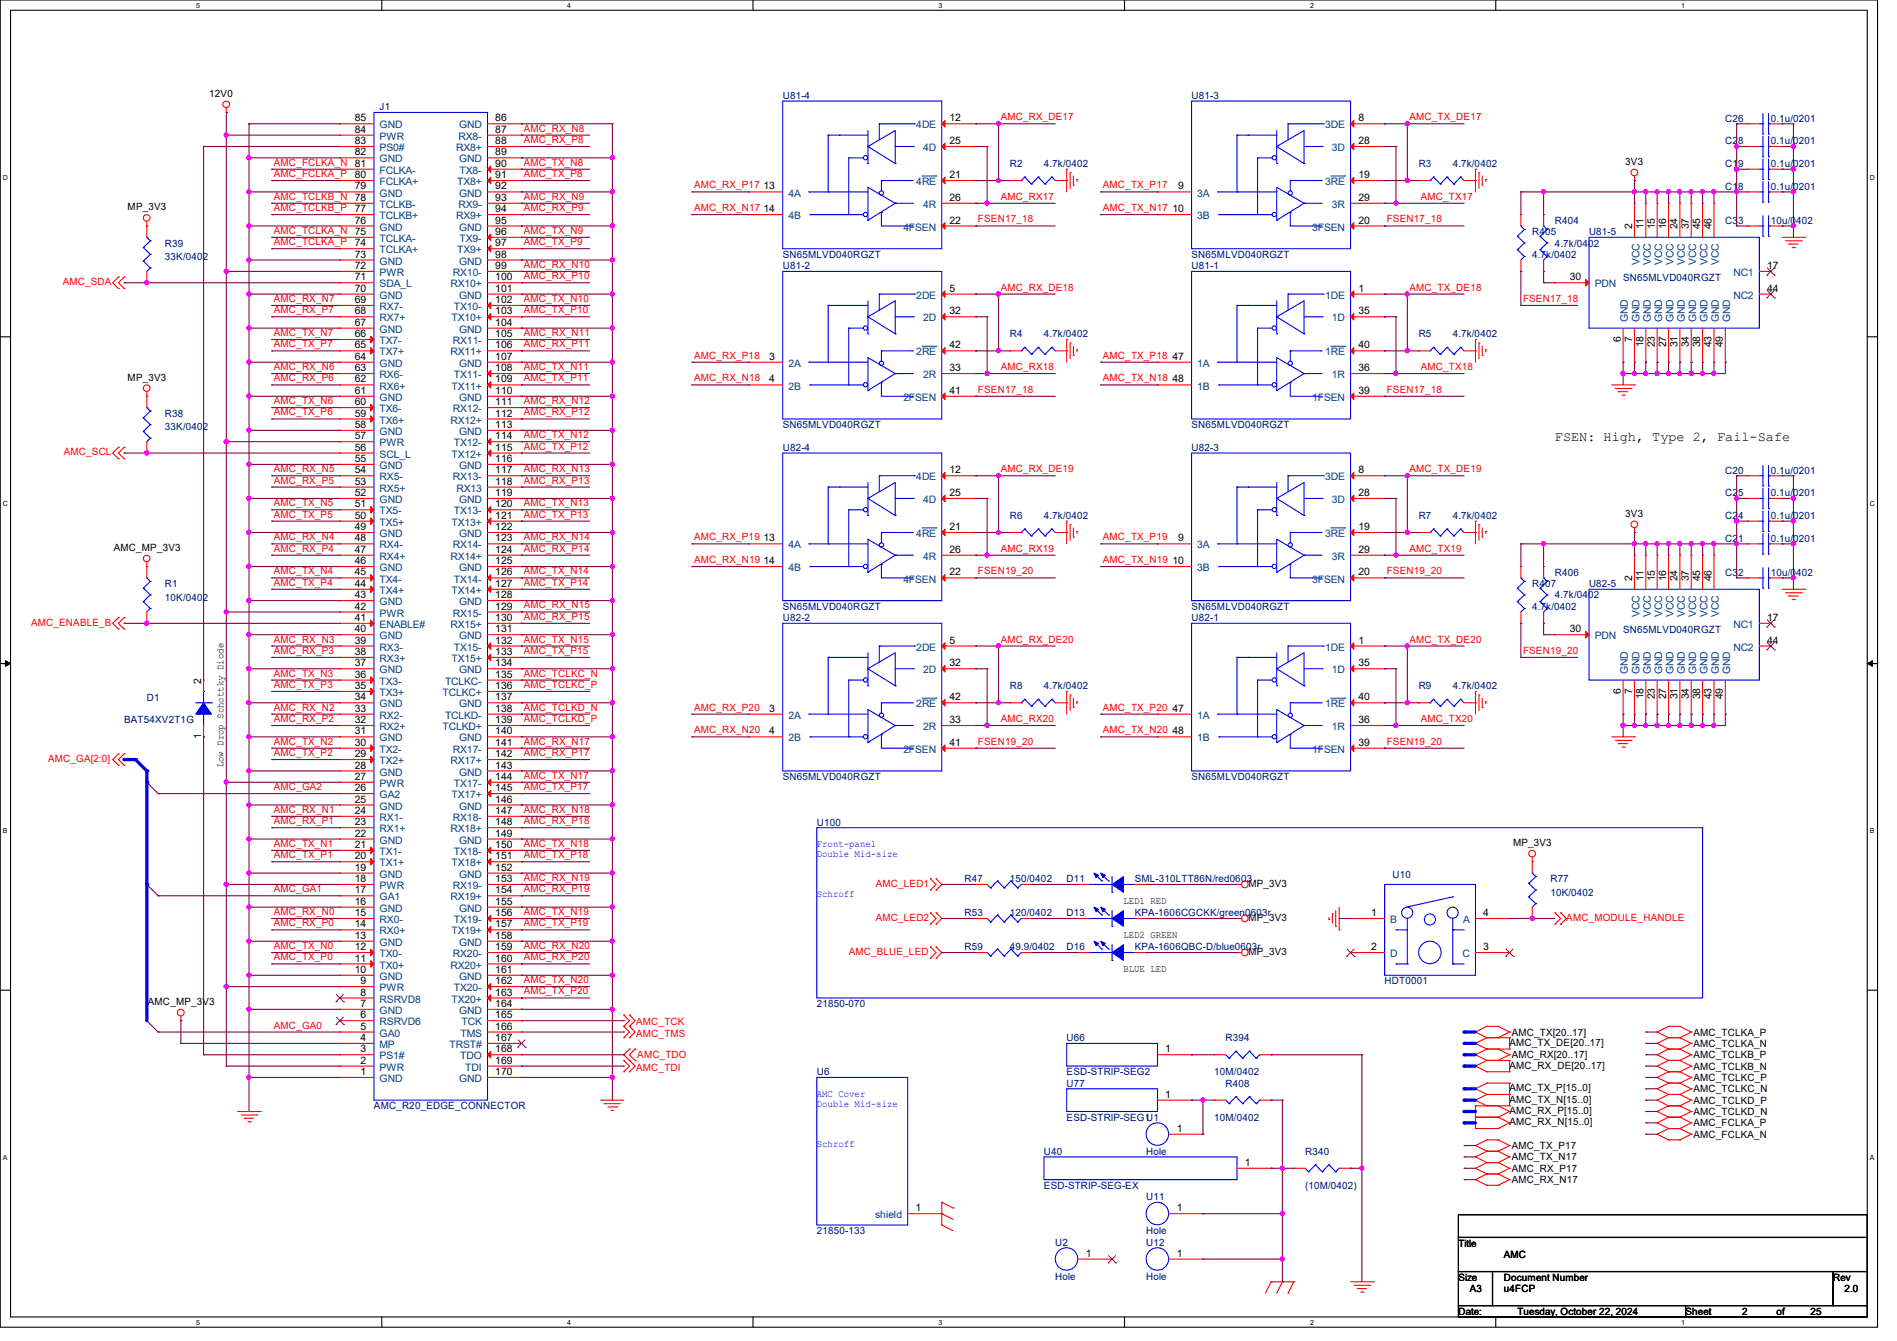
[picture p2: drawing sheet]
<svg xmlns="http://www.w3.org/2000/svg" width="297mm" height="210mm" viewBox="0 0 297 210" stroke-linecap="round" stroke-linejoin="round" font-family="sans-serif">
<defs><g id="words">
<text font-size="2.1" x="243.5" y="69">FSEN: High, Type 2, Fail-Safe</text>
<g font-size="1.6">
<text x="32.8" y="15.2">12V0</text>
<text x="55.5" y="19">85</text>
<text x="55.5" y="20.8">84</text>
<text x="55.5" y="22.6">83</text>
<text x="77.6" y="19">86</text>
<text x="77.6" y="20.8">87</text>
<text x="77.6" y="22.6">88</text>
<text x="148.7" y="19">12</text>
<text x="148.7" y="22.6">25</text>
<text x="212.7" y="19">8</text>
<text x="212.7" y="22.6">28</text>
<text x="55.5" y="24.3">82</text>
<text x="55.5" y="26.1">81</text>
<text x="55.5" y="27.9">80</text>
<text x="55.5" y="29.7">79</text>
<text x="77.6" y="24.3">89</text>
<text x="77.6" y="26.1">90</text>
<text x="77.6" y="27.9">91</text>
<text x="77.6" y="29.7">92</text>
<text x="119.5" y="29.7">13</text>
<text x="148.7" y="27.9">21</text>
<text x="184.4" y="29.7">9</text>
<text x="212.7" y="27.9">19</text>
<text x="254.5" y="25.8">3V3</text>
<text x="20" y="32.9">MP_3V3</text>
<text x="55.5" y="31.5">78</text>
<text x="55.5" y="33.2">77</text>
<text x="55.5" y="35">76</text>
<text x="77.6" y="31.5">93</text>
<text x="77.6" y="33.2">94</text>
<text x="77.6" y="35">95</text>
<text x="119.5" y="33.2">14</text>
<text x="148.7" y="31.5">26</text>
<text x="148.7" y="35">22</text>
<text x="183.6" y="33.2">10</text>
<text x="212.7" y="31.5">29</text>
<text x="212.7" y="35">20</text>
<text x="255.5" y="35.9" transform="rotate(-90 255.5 35.9)">2</text>
<text x="257.3" y="35.9" transform="rotate(-90 257.3 35.9)">11</text>
<text x="259.1" y="35.9" transform="rotate(-90 259.1 35.9)">15</text>
<text x="260.9" y="35.9" transform="rotate(-90 260.9 35.9)">16</text>
<text x="262.6" y="35.9" transform="rotate(-90 262.6 35.9)">24</text>
<text x="264.4" y="35.9" transform="rotate(-90 264.4 35.9)">37</text>
<text x="266.2" y="35.9" transform="rotate(-90 266.2 35.9)">45</text>
<text x="268" y="35.9" transform="rotate(-90 268 35.9)">46</text>
<text x="55.5" y="36.8">75</text>
<text x="55.5" y="38.6">74</text>
<text x="55.5" y="40.3">73</text>
<text x="77.6" y="36.8">96</text>
<text x="77.6" y="38.6">97</text>
<text x="77.6" y="40.3">98</text>
<text x="55.5" y="42.1">72</text>
<text x="55.5" y="43.9">71</text>
<text x="55.5" y="45.7">70</text>
<text x="55.5" y="47.5">69</text>
<text x="77.6" y="42.1">99</text>
<text x="77.6" y="43.9">100</text>
<text x="77.6" y="45.7">101</text>
<text x="77.6" y="47.5">102</text>
<text x="148.7" y="45.7">5</text>
<text x="212.7" y="45.7">1</text>
<text x="245.8" y="43.9">30</text>
<text x="276.7" y="42.1">17</text>
<text x="276.7" y="45.7">44</text>
<text x="55.5" y="49.2">68</text>
<text x="55.5" y="51">67</text>
<text x="55.5" y="52.8">66</text>
<text x="77.6" y="49.2">103</text>
<text x="77.6" y="51">104</text>
<text x="77.6" y="52.8">105</text>
<text x="148.7" y="49.2">32</text>
<text x="212.7" y="49.2">35</text>
<text x="253.8" y="53.5" transform="rotate(-90 253.8 53.5)">6</text>
<text x="255.5" y="53.5" transform="rotate(-90 255.5 53.5)">7</text>
<text x="20" y="59.6">MP_3V3</text>
<text x="55.5" y="54.6">65</text>
<text x="55.5" y="56.3">64</text>
<text x="55.5" y="58.1">63</text>
<text x="55.5" y="59.9">62</text>
<text x="77.6" y="54.6">106</text>
<text x="77.6" y="56.3">107</text>
<text x="77.6" y="58.1">108</text>
<text x="77.6" y="59.9">109</text>
<text x="120.4" y="56.3">3</text>
<text x="120.4" y="59.9">4</text>
<text x="148.7" y="58.1">33</text>
<text x="148.7" y="54.6">42</text>
<text x="183.6" y="56.3">47</text>
<text x="183.6" y="59.9">48</text>
<text x="212.7" y="58.1">36</text>
<text x="212.7" y="54.6">40</text>
<text x="257.3" y="54.4" transform="rotate(-90 257.3 54.4)">18</text>
<text x="259.1" y="54.4" transform="rotate(-90 259.1 54.4)">23</text>
<text x="260.9" y="54.4" transform="rotate(-90 260.9 54.4)">27</text>
<text x="262.6" y="54.4" transform="rotate(-90 262.6 54.4)">31</text>
<text x="264.4" y="54.4" transform="rotate(-90 264.4 54.4)">34</text>
<text x="266.2" y="54.4" transform="rotate(-90 266.2 54.4)">38</text>
<text x="268" y="54.4" transform="rotate(-90 268 54.4)">43</text>
<text x="269.8" y="54.4" transform="rotate(-90 269.8 54.4)">49</text>
<text x="55.5" y="61.7">61</text>
<text x="55.5" y="63.5">60</text>
<text x="55.5" y="65.2">59</text>
<text x="77.6" y="61.7">110</text>
<text x="77.6" y="63.5">111</text>
<text x="77.6" y="65.2">112</text>
<text x="148.7" y="61.7">41</text>
<text x="212.7" y="61.7">39</text>
<text x="55.5" y="67">58</text>
<text x="55.5" y="68.8">57</text>
<text x="55.5" y="70.6">56</text>
<text x="77.6" y="67">113</text>
<text x="77.6" y="68.8">114</text>
<text x="77.6" y="70.6">115</text>
<text x="55.5" y="72.3">55</text>
<text x="55.5" y="74.1">54</text>
<text x="55.5" y="75.9">53</text>
<text x="55.5" y="77.7">52</text>
<text x="77.6" y="72.3">116</text>
<text x="77.6" y="74.1">117</text>
<text x="77.6" y="75.9">118</text>
<text x="77.6" y="77.7">119</text>
<text x="148.7" y="74.1">12</text>
<text x="148.7" y="77.7">25</text>
<text x="212.7" y="74.1">8</text>
<text x="212.7" y="77.7">28</text>
<text x="55.5" y="79.5">51</text>
<text x="55.5" y="81.2">50</text>
<text x="55.5" y="83">49</text>
<text x="77.6" y="79.5">120</text>
<text x="77.6" y="81.2">121</text>
<text x="77.6" y="83">122</text>
<text x="148.7" y="83">21</text>
<text x="212.7" y="83">19</text>
<text x="254.5" y="80.9">3V3</text>
<text x="17.8" y="86.3">AMC_MP_3V3</text>
<text x="55.5" y="84.8">48</text>
<text x="55.5" y="86.6">47</text>
<text x="55.5" y="88.4">46</text>
<text x="77.6" y="84.8">123</text>
<text x="77.6" y="86.6">124</text>
<text x="77.6" y="88.4">125</text>
<text x="119.5" y="84.8">13</text>
<text x="119.5" y="88.4">14</text>
<text x="148.7" y="86.6">26</text>
<text x="183.6" y="88.4">10</text>
<text x="184.4" y="84.8">9</text>
<text x="212.7" y="86.6">29</text>
<text x="55.5" y="90.1">45</text>
<text x="55.5" y="91.9">44</text>
<text x="55.5" y="93.7">43</text>
<text x="55.5" y="95.5">42</text>
<text x="77.6" y="90.1">126</text>
<text x="77.6" y="91.9">127</text>
<text x="77.6" y="93.7">128</text>
<text x="77.6" y="95.5">129</text>
<text x="148.7" y="90.1">22</text>
<text x="212.7" y="90.1">20</text>
<text x="255.5" y="91.1" transform="rotate(-90 255.5 91.1)">2</text>
<text x="257.3" y="91.1" transform="rotate(-90 257.3 91.1)">11</text>
<text x="259.1" y="91.1" transform="rotate(-90 259.1 91.1)">15</text>
<text x="260.9" y="91.1" transform="rotate(-90 260.9 91.1)">16</text>
<text x="262.6" y="91.1" transform="rotate(-90 262.6 91.1)">24</text>
<text x="264.4" y="91.1" transform="rotate(-90 264.4 91.1)">37</text>
<text x="266.2" y="91.1" transform="rotate(-90 266.2 91.1)">45</text>
<text x="268" y="91.1" transform="rotate(-90 268 91.1)">46</text>
<text x="55.5" y="97.2">41</text>
<text x="55.5" y="99">40</text>
<text x="55.5" y="100.8">39</text>
<text x="77.6" y="97.2">130</text>
<text x="77.6" y="99">131</text>
<text x="77.6" y="100.8">132</text>
<text x="148.7" y="100.8">5</text>
<text x="212.7" y="100.8">1</text>
<text x="245.8" y="99">30</text>
<text x="276.7" y="97.2">17</text>
<text x="276.7" y="100.8">44</text>
<text x="31.5" y="107.1" transform="rotate(-90 31.5 107.1)">2</text>
<text x="55.5" y="102.6">38</text>
<text x="55.5" y="104.4">37</text>
<text x="55.5" y="106.1">36</text>
<text x="55.5" y="107.9">35</text>
<text x="77.6" y="102.6">133</text>
<text x="77.6" y="104.4">134</text>
<text x="77.6" y="106.1">135</text>
<text x="77.6" y="107.9">136</text>
<text x="148.7" y="104.4">32</text>
<text x="212.7" y="104.4">35</text>
<text x="55.5" y="109.7">34</text>
<text x="55.5" y="111.5">33</text>
<text x="55.5" y="113.2">32</text>
<text x="77.6" y="109.7">137</text>
<text x="77.6" y="111.5">138</text>
<text x="77.6" y="113.2">139</text>
<text x="120.4" y="111.5">3</text>
<text x="148.7" y="113.2">33</text>
<text x="148.7" y="109.7">42</text>
<text x="183.6" y="111.5">47</text>
<text x="212.7" y="113.2">36</text>
<text x="212.7" y="109.7">40</text>
<text x="253.8" y="108.6" transform="rotate(-90 253.8 108.6)">6</text>
<text x="255.5" y="108.6" transform="rotate(-90 255.5 108.6)">7</text>
<text x="257.3" y="109.5" transform="rotate(-90 257.3 109.5)">18</text>
<text x="259.1" y="109.5" transform="rotate(-90 259.1 109.5)">23</text>
<text x="260.9" y="109.5" transform="rotate(-90 260.9 109.5)">27</text>
<text x="262.6" y="109.5" transform="rotate(-90 262.6 109.5)">31</text>
<text x="264.4" y="109.5" transform="rotate(-90 264.4 109.5)">34</text>
<text x="266.2" y="109.5" transform="rotate(-90 266.2 109.5)">38</text>
<text x="268" y="109.5" transform="rotate(-90 268 109.5)">43</text>
<text x="269.8" y="109.5" transform="rotate(-90 269.8 109.5)">49</text>
<text x="31.5" y="115.7" transform="rotate(-90 31.5 115.7)">1</text>
<text x="55.5" y="115">31</text>
<text x="55.5" y="116.8">30</text>
<text x="55.5" y="118.6">29</text>
<text x="77.6" y="115">140</text>
<text x="77.6" y="116.8">141</text>
<text x="77.6" y="118.6">142</text>
<text x="120.4" y="115">4</text>
<text x="148.7" y="116.8">41</text>
<text x="183.6" y="115">48</text>
<text x="212.7" y="116.8">39</text>
<text x="35" y="120.2" transform="rotate(-90 35 120.2)">Low Drop Schottky Diode</text>
<text x="55.5" y="120.4">28</text>
<text x="55.5" y="122.1">27</text>
<text x="55.5" y="123.9">26</text>
<text x="55.5" y="125.7">25</text>
<text x="77.6" y="120.4">143</text>
<text x="77.6" y="122.1">144</text>
<text x="77.6" y="123.9">145</text>
<text x="77.6" y="125.7">146</text>
<text x="55.5" y="127.5">24</text>
<text x="55.5" y="129.2">23</text>
<text x="55.5" y="131">22</text>
<text x="77.6" y="127.5">147</text>
<text x="77.6" y="129.2">148</text>
<text x="77.6" y="131">149</text>
<text x="55.5" y="132.8">21</text>
<text x="55.5" y="134.6">20</text>
<text x="55.5" y="136.4">19</text>
<text x="77.6" y="132.8">150</text>
<text x="77.6" y="134.6">151</text>
<text x="77.6" y="136.4">152</text>
<text x="236.9" y="132.5">MP_3V3</text>
<text x="55.5" y="138.1">18</text>
<text x="55.5" y="139.9">17</text>
<text x="55.5" y="141.7">16</text>
<text x="55.5" y="143.5">15</text>
<text x="77.6" y="138.1">153</text>
<text x="77.6" y="139.9">154</text>
<text x="77.6" y="141.7">155</text>
<text x="77.6" y="143.5">156</text>
<text x="175.9" y="141.5">LED1 RED</text>
<text x="195.5" y="138.9">MP_3V3</text>
<text x="214.7" y="143.5">1</text>
<text x="232.2" y="143.5">4</text>
<text x="55.5" y="145.2">14</text>
<text x="55.5" y="147">13</text>
<text x="55.5" y="148.8">12</text>
<text x="77.6" y="145.2">157</text>
<text x="77.6" y="147">158</text>
<text x="77.6" y="148.8">159</text>
<text x="175.9" y="146.9">LED2 GREEN</text>
<text x="195.5" y="144.2">MP_3V3</text>
<text x="195.5" y="149.6">MP_3V3</text>
<text x="214.7" y="148.8">2</text>
<text x="232.2" y="148.8">3</text>
<text x="55.5" y="150.6">11</text>
<text x="55.5" y="152.4">10</text>
<text x="56.4" y="154.1">9</text>
<text x="56.4" y="155.9">8</text>
<text x="77.6" y="150.6">160</text>
<text x="77.6" y="152.4">161</text>
<text x="77.6" y="154.1">162</text>
<text x="77.6" y="155.9">163</text>
<text x="175.9" y="152.2">BLUE LED</text>
<text x="23.2" y="157.4">AMC_MP_3V3</text>
<text x="56.4" y="157.7">7</text>
<text x="56.4" y="159.5">6</text>
<text x="56.4" y="161.3">5</text>
<text x="77.6" y="157.7">164</text>
<text x="77.6" y="159.5">165</text>
<text x="77.6" y="161.3">166</text>
<text x="56.4" y="163">4</text>
<text x="56.4" y="164.8">3</text>
<text x="56.4" y="166.6">2</text>
<text x="77.6" y="163">167</text>
<text x="77.6" y="164.8">168</text>
<text x="77.6" y="166.6">169</text>
<text x="182.5" y="164.8">1</text>
<text x="236.3" y="167.3">AMC_RX_DE[20..17]</text>
<text x="236.3" y="163.8">AMC_TX_DE[20..17]</text>
<text x="236.7" y="162.2">AMC_TX[20..17]</text>
<text x="236.7" y="165.7">AMC_RX[20..17]</text>
<text x="265.1" y="162.2">AMC_TCLKA_P</text>
<text x="265.1" y="164">AMC_TCLKA_N</text>
<text x="265.1" y="165.7">AMC_TCLKB_P</text>
<text x="265.1" y="167.5">AMC_TCLKB_N</text>
<text x="56.4" y="168.4">1</text>
<text x="77.6" y="168.4">170</text>
<text x="182.5" y="171.9">1</text>
<text x="236.3" y="170.9">AMC_TX_P[15..0]</text>
<text x="236.3" y="172.7">AMC_TX_N[15..0]</text>
<text x="265.1" y="169.3">AMC_TCLKC_P</text>
<text x="265.1" y="171.1">AMC_TCLKC_N</text>
<text x="265.1" y="172.8">AMC_TCLKD_P</text>
<text x="184.2" y="177.3">1</text>
<text x="236.3" y="176.2">AMC_RX_N[15..0]</text>
<text x="236.3" y="174.5">AMC_RX_P[15..0]</text>
<text x="236.7" y="180">AMC_TX_P17</text>
<text x="265.1" y="174.6">AMC_TCLKD_N</text>
<text x="265.1" y="176.4">AMC_FCLKA_P</text>
<text x="265.1" y="178.2">AMC_FCLKA_N</text>
<text x="194.9" y="182.6">1</text>
<text x="236.7" y="183.5">AMC_RX_P17</text>
<text x="236.7" y="185.3">AMC_RX_N17</text>
<text x="236.7" y="181.7">AMC_TX_N17</text>
<text x="143.3" y="189.7">1</text>
<text x="184.2" y="189.7">1</text>
<text x="170" y="196.8">1</text>
<text x="184.2" y="196.8">1</text>
<text x="228.3" y="195.2">Title</text>
<text x="235.5" y="197">AMC</text>
<text x="228.3" y="200.6">Size</text>
<text x="230.1" y="202.3">A3</text>
<text x="235.4" y="200.6">Document Number</text>
<text x="235.5" y="202.3">u4FCP</text>
<text x="287" y="200.6">Rev</text>
<text x="288.8" y="202.3">2.0</text>
<text x="228.3" y="205.9">Date:</text>
<text x="237.6" y="205.9">Tuesday, October 22, 2024</text>
<text x="263.9" y="205.9">Sheet</text>
<text x="272.8" y="205.9">2</text>
<text x="278.1" y="205.9">of</text>
<text x="283.5" y="205.9">25</text>
</g>
<g font-size="1.6" fill="#000080">
<text x="59.4" y="17.3">J1</text>
<text x="122.6" y="15.5">U81-4</text>
<text x="186.6" y="15.5">U81-3</text>
<text x="270.1" y="22.6">C28</text>
<text x="270.1" y="19">C26</text>
<text x="277.2" y="22.6">0.1u/0201</text>
<text x="277.2" y="19">0.1u/0201</text>
<text x="158.1" y="26.2">R2</text>
<text x="163.5" y="26.2">4.7k/0402</text>
<text x="222.1" y="26.2">R3</text>
<text x="227.5" y="26.2">4.7k/0402</text>
<text x="270.1" y="26.2">C19</text>
<text x="270.1" y="29.7">C18</text>
<text x="277.2" y="26.2">0.1u/0201</text>
<text x="277.2" y="29.7">0.1u/0201</text>
<text x="243.5" y="35.1">R404</text>
<text x="270.1" y="35.1">C33</text>
<text x="277.2" y="35.1">10u/0402</text>
<text x="25.8" y="38.6">R39</text>
<text x="25.8" y="40.7">33K/0402</text>
<text x="122.6" y="40.4">SN65MLVD040RGZT</text>
<text x="186.6" y="40.4">SN65MLVD040RGZT</text>
<text x="239.9" y="36.8">R405</text>
<text x="239.9" y="40.4">4.7k/0402</text>
<text x="243.5" y="38.6">4.7k/0402</text>
<text x="248.8" y="36.8">U81-5</text>
<text x="122.6" y="42.2">U81-2</text>
<text x="186.6" y="42.2">U81-1</text>
<text x="254.1" y="43.9">SN65MLVD040RGZT</text>
<text x="158.1" y="52.8">R4</text>
<text x="163.5" y="52.8">4.7k/0402</text>
<text x="222.1" y="52.8">R5</text>
<text x="227.5" y="52.8">4.7k/0402</text>
<text x="25.8" y="65.3">R38</text>
<text x="25.8" y="67.4">33K/0402</text>
<text x="122.6" y="70.6">U82-4</text>
<text x="122.6" y="67.1">SN65MLVD040RGZT</text>
<text x="186.6" y="67.1">SN65MLVD040RGZT</text>
<text x="186.6" y="70.6">U82-3</text>
<text x="270.1" y="74.2">C20</text>
<text x="270.1" y="77.7">C25</text>
<text x="277.2" y="74.2">0.1u/0201</text>
<text x="277.2" y="77.7">0.1u/0201</text>
<text x="158.1" y="81.3">R6</text>
<text x="163.5" y="81.3">4.7k/0402</text>
<text x="222.1" y="81.3">R7</text>
<text x="227.5" y="81.3">4.7k/0402</text>
<text x="270.1" y="81.3">C24</text>
<text x="277.2" y="81.3">0.1u/0201</text>
<text x="270.1" y="84.8">C21</text>
<text x="277.2" y="84.8">0.1u/0201</text>
<text x="25.8" y="91.9">R1</text>
<text x="25.8" y="94.1">10K/0402</text>
<text x="122.6" y="95.5">SN65MLVD040RGZT</text>
<text x="186.6" y="95.5">SN65MLVD040RGZT</text>
<text x="239.9" y="91.9">R407</text>
<text x="239.9" y="95.5">4.7k/0402</text>
<text x="243.5" y="90.2">R406</text>
<text x="243.5" y="93.7">4.7k/0402</text>
<text x="248.8" y="91.9">U82-5</text>
<text x="270.1" y="90.2">C32</text>
<text x="277.2" y="90.2">10u/0402</text>
<text x="122.6" y="97.3">U82-2</text>
<text x="186.6" y="97.3">U82-1</text>
<text x="254.1" y="99.1">SN65MLVD040RGZT</text>
<text x="158.1" y="107.9">R8</text>
<text x="163.5" y="107.9">4.7k/0402</text>
<text x="222.1" y="107.9">R9</text>
<text x="227.5" y="107.9">4.7k/0402</text>
<text x="19.4" y="113.3">BAT54XV2T1G</text>
<text x="23" y="109.7">D1</text>
<text x="122.6" y="122.2">SN65MLVD040RGZT</text>
<text x="186.6" y="122.2">SN65MLVD040RGZT</text>
<text x="127.9" y="129.3">U100</text>
<text x="218" y="137.5">U10</text>
<text x="151" y="143.5">R53</text>
<text x="151" y="138.2">R47</text>
<text x="158.1" y="143.5">120/0402</text>
<text x="158.1" y="138.2">150/0402</text>
<text x="167" y="138.2">D11</text>
<text x="167" y="143.5">D13</text>
<text x="177.7" y="138.2">SML-310LTT86N/red0603</text>
<text x="177.7" y="143.5">KPA-1606CGCKK/green0603r</text>
<text x="242.7" y="138.2">R77</text>
<text x="242.7" y="140.3">10K/0402</text>
<text x="151" y="148.8">R59</text>
<text x="158.1" y="148.8">49.9/0402</text>
<text x="167" y="148.8">D16</text>
<text x="177.7" y="148.8">KPA-1606QBC-D/blue0603r</text>
<text x="216.8" y="154.2">HDT0001</text>
<text x="127.9" y="157.7">21850-070</text>
<text x="167" y="163.1">U66</text>
<text x="191.9" y="163.1">R394</text>
<text x="58.5" y="173.7">AMC_R20_EDGE_CONNECTOR</text>
<text x="127.9" y="168.4">U6</text>
<text x="167" y="170.2">U77</text>
<text x="167" y="168.4">ESD-STRIP-SEG2</text>
<text x="190.1" y="168.4">10M/0402</text>
<text x="191.9" y="170.2">R408</text>
<text x="167" y="175.5">ESD-STRIP-SEG1U1</text>
<text x="190.1" y="175.5">10M/0402</text>
<text x="163.4" y="180.8">U40</text>
<text x="179.5" y="180.8">Hole</text>
<text x="204.3" y="180.8">R340</text>
<text x="163.4" y="186.2">ESD-STRIP-SEG-EX</text>
<text x="179.5" y="188">U11</text>
<text x="204.3" y="186.2">(10M/0402)</text>
<text x="127.9" y="193.3">21850-133</text>
<text x="165.2" y="195.1">U2</text>
<text x="179.5" y="195.1">U12</text>
<text x="179.5" y="193.3">Hole</text>
<text x="165.2" y="200.4">Hole</text>
<text x="179.5" y="200.4">Hole</text>
</g>
<g font-size="1.6" fill="#004080">
<text x="59.4" y="20.1">GND</text>
<text x="59.4" y="21.9">PWR</text>
<text x="59.4" y="23.7">PS0#</text>
<text x="71.4" y="23.7">RX8+</text>
<text x="71.8" y="21.9">RX8-</text>
<text x="71.9" y="20.1">GND</text>
<text x="143.5" y="20.1">4DE</text>
<text x="144.5" y="23.7">4D</text>
<text x="207.5" y="20.1">3DE</text>
<text x="208.5" y="23.7">3D</text>
<text x="59.4" y="25.4">GND</text>
<text x="59.4" y="27.2">FCLKA-</text>
<text x="59.4" y="29">FCLKA+</text>
<text x="71.6" y="29">TX8+</text>
<text x="71.9" y="25.4">GND</text>
<text x="72" y="27.2">TX8-</text>
<text x="143.5" y="29">4RE</text>
<text x="207.5" y="29">3RE</text>
<text x="59.4" y="30.8">GND</text>
<text x="59.4" y="32.6">TCLKB-</text>
<text x="59.4" y="34.3">TCLKB+</text>
<text x="71.4" y="34.3">RX9+</text>
<text x="71.8" y="32.6">RX9-</text>
<text x="71.9" y="30.8">GND</text>
<text x="123.4" y="30.8">4A</text>
<text x="123.4" y="34.3">4B</text>
<text x="144.5" y="32.6">4R</text>
<text x="187.4" y="30.8">3A</text>
<text x="187.4" y="34.3">3B</text>
<text x="208.5" y="32.6">3R</text>
<text x="59.4" y="36.1">GND</text>
<text x="59.4" y="37.9">TCLKA-</text>
<text x="59.4" y="39.7">TCLKA+</text>
<text x="59.4" y="41.4">GND</text>
<text x="71.6" y="39.7">TX9+</text>
<text x="71.9" y="36.1">GND</text>
<text x="71.9" y="41.4">GND</text>
<text x="72" y="37.9">TX9-</text>
<text x="141.4" y="36.1">4FSEN</text>
<text x="205.4" y="36.1">3FSEN</text>
<text x="256.7" y="41.5" transform="rotate(-90 256.7 41.5)">VCC</text>
<text x="258.4" y="41.5" transform="rotate(-90 258.4 41.5)">VCC</text>
<text x="260.2" y="41.5" transform="rotate(-90 260.2 41.5)">VCC</text>
<text x="262" y="41.5" transform="rotate(-90 262 41.5)">VCC</text>
<text x="263.8" y="41.5" transform="rotate(-90 263.8 41.5)">VCC</text>
<text x="265.6" y="41.5" transform="rotate(-90 265.6 41.5)">VCC</text>
<text x="267.3" y="41.5" transform="rotate(-90 267.3 41.5)">VCC</text>
<text x="269.1" y="41.5" transform="rotate(-90 269.1 41.5)">VCC</text>
<text x="59.4" y="43.2">PWR</text>
<text x="59.4" y="45">SDA_L</text>
<text x="59.4" y="46.8">GND</text>
<text x="70.5" y="45">RX10+</text>
<text x="70.9" y="43.2">RX10-</text>
<text x="71.9" y="46.8">GND</text>
<text x="143.5" y="46.8">2DE</text>
<text x="207.5" y="46.8">1DE</text>
<text x="249.7" y="45">PDN</text>
<text x="271.4" y="43.2">NC1</text>
<text x="271.4" y="46.8">NC2</text>
<text x="59.4" y="48.6">RX7-</text>
<text x="59.4" y="50.3">RX7+</text>
<text x="59.4" y="52.1">GND</text>
<text x="59.4" y="53.9">TX7-</text>
<text x="70.7" y="50.3">TX10+</text>
<text x="70.9" y="53.9">RX11-</text>
<text x="71.1" y="48.6">TX10-</text>
<text x="71.9" y="52.1">GND</text>
<text x="144.5" y="50.3">2D</text>
<text x="208.5" y="50.3">1D</text>
<text x="254.9" y="50.5" transform="rotate(-90 254.9 50.5)">GND</text>
<text x="256.7" y="50.5" transform="rotate(-90 256.7 50.5)">GND</text>
<text x="258.4" y="50.5" transform="rotate(-90 258.4 50.5)">GND</text>
<text x="260.2" y="50.5" transform="rotate(-90 260.2 50.5)">GND</text>
<text x="262" y="50.5" transform="rotate(-90 262 50.5)">GND</text>
<text x="263.8" y="50.5" transform="rotate(-90 263.8 50.5)">GND</text>
<text x="265.6" y="50.5" transform="rotate(-90 265.6 50.5)">GND</text>
<text x="267.3" y="50.5" transform="rotate(-90 267.3 50.5)">GND</text>
<text x="269.1" y="50.5" transform="rotate(-90 269.1 50.5)">GND</text>
<text x="270.9" y="50.5" transform="rotate(-90 270.9 50.5)">GND</text>
<text x="59.4" y="55.7">TX7+</text>
<text x="59.4" y="57.4">GND</text>
<text x="59.4" y="59.2">RX6-</text>
<text x="70.5" y="55.7">RX11+</text>
<text x="71.1" y="59.2">TX11-</text>
<text x="71.9" y="57.4">GND</text>
<text x="123.4" y="57.4">2A</text>
<text x="143.5" y="55.7">2RE</text>
<text x="144.5" y="59.2">2R</text>
<text x="187.4" y="57.4">1A</text>
<text x="207.5" y="55.7">1RE</text>
<text x="208.5" y="59.2">1R</text>
<text x="59.4" y="61">RX6+</text>
<text x="59.4" y="62.8">GND</text>
<text x="59.4" y="64.6">TX6-</text>
<text x="70.7" y="61">TX11+</text>
<text x="70.9" y="64.6">RX12-</text>
<text x="71.9" y="62.8">GND</text>
<text x="123.4" y="61">2B</text>
<text x="141.4" y="62.8">2FSEN</text>
<text x="187.4" y="61">1B</text>
<text x="205.4" y="62.8">1FSEN</text>
<text x="59.4" y="66.3">TX6+</text>
<text x="59.4" y="68.1">GND</text>
<text x="59.4" y="69.9">PWR</text>
<text x="59.4" y="71.7">SCL_L</text>
<text x="70.5" y="66.3">RX12+</text>
<text x="70.7" y="71.7">TX12+</text>
<text x="71.1" y="69.9">TX12-</text>
<text x="71.9" y="68.1">GND</text>
<text x="59.4" y="73.4">GND</text>
<text x="59.4" y="75.2">RX5-</text>
<text x="59.4" y="77">RX5+</text>
<text x="70.9" y="75.2">RX13-</text>
<text x="71.5" y="77">RX13</text>
<text x="71.9" y="73.4">GND</text>
<text x="143.5" y="75.2">4DE</text>
<text x="207.5" y="75.2">3DE</text>
<text x="59.4" y="78.8">GND</text>
<text x="59.4" y="80.6">TX5-</text>
<text x="59.4" y="82.3">TX5+</text>
<text x="70.7" y="82.3">TX13+</text>
<text x="71.1" y="80.6">TX13-</text>
<text x="71.9" y="78.8">GND</text>
<text x="144.5" y="78.8">4D</text>
<text x="208.5" y="78.8">3D</text>
<text x="59.4" y="84.1">GND</text>
<text x="59.4" y="85.9">RX4-</text>
<text x="59.4" y="87.7">RX4+</text>
<text x="59.4" y="89.5">GND</text>
<text x="70.5" y="87.7">RX14+</text>
<text x="70.9" y="85.9">RX14-</text>
<text x="71.9" y="84.1">GND</text>
<text x="71.9" y="89.5">GND</text>
<text x="123.4" y="85.9">4A</text>
<text x="123.4" y="89.5">4B</text>
<text x="143.5" y="84.1">4RE</text>
<text x="144.5" y="87.7">4R</text>
<text x="187.4" y="85.9">3A</text>
<text x="187.4" y="89.5">3B</text>
<text x="207.5" y="84.1">3RE</text>
<text x="208.5" y="87.7">3R</text>
<text x="59.4" y="91.2">TX4-</text>
<text x="59.4" y="93">TX4+</text>
<text x="59.4" y="94.8">GND</text>
<text x="70.7" y="93">TX14+</text>
<text x="71.1" y="91.2">TX14-</text>
<text x="71.9" y="94.8">GND</text>
<text x="141.4" y="91.2">4FSEN</text>
<text x="205.4" y="91.2">3FSEN</text>
<text x="59.4" y="96.6">PWR</text>
<text x="59.4" y="98.3">ENABLE#</text>
<text x="59.4" y="100.1">GND</text>
<text x="59.4" y="101.9">RX3-</text>
<text x="70.5" y="98.3">RX15+</text>
<text x="70.9" y="96.6">RX15-</text>
<text x="71.1" y="101.9">TX15-</text>
<text x="71.9" y="100.1">GND</text>
<text x="143.5" y="101.9">2DE</text>
<text x="207.5" y="101.9">1DE</text>
<text x="249.7" y="100.1">PDN</text>
<text x="256.7" y="96.6" transform="rotate(-90 256.7 96.6)">VCC</text>
<text x="258.4" y="96.6" transform="rotate(-90 258.4 96.6)">VCC</text>
<text x="260.2" y="96.6" transform="rotate(-90 260.2 96.6)">VCC</text>
<text x="262" y="96.6" transform="rotate(-90 262 96.6)">VCC</text>
<text x="263.8" y="96.6" transform="rotate(-90 263.8 96.6)">VCC</text>
<text x="265.6" y="96.6" transform="rotate(-90 265.6 96.6)">VCC</text>
<text x="267.3" y="96.6" transform="rotate(-90 267.3 96.6)">VCC</text>
<text x="269.1" y="96.6" transform="rotate(-90 269.1 96.6)">VCC</text>
<text x="271.4" y="98.3">NC1</text>
<text x="271.4" y="101.9">NC2</text>
<text x="59.4" y="103.7">RX3+</text>
<text x="59.4" y="105.5">GND</text>
<text x="59.4" y="107.2">TX3-</text>
<text x="69.7" y="107.2">TCLKC-</text>
<text x="70.7" y="103.7">TX15+</text>
<text x="71.9" y="105.5">GND</text>
<text x="144.5" y="105.5">2D</text>
<text x="208.5" y="105.5">1D</text>
<text x="254.9" y="105.6" transform="rotate(-90 254.9 105.6)">GND</text>
<text x="256.7" y="105.6" transform="rotate(-90 256.7 105.6)">GND</text>
<text x="258.4" y="105.6" transform="rotate(-90 258.4 105.6)">GND</text>
<text x="260.2" y="105.6" transform="rotate(-90 260.2 105.6)">GND</text>
<text x="262" y="105.6" transform="rotate(-90 262 105.6)">GND</text>
<text x="263.8" y="105.6" transform="rotate(-90 263.8 105.6)">GND</text>
<text x="265.6" y="105.6" transform="rotate(-90 265.6 105.6)">GND</text>
<text x="267.3" y="105.6" transform="rotate(-90 267.3 105.6)">GND</text>
<text x="269.1" y="105.6" transform="rotate(-90 269.1 105.6)">GND</text>
<text x="270.9" y="105.6" transform="rotate(-90 270.9 105.6)">GND</text>
<text x="59.4" y="109">TX3+</text>
<text x="59.4" y="110.8">GND</text>
<text x="59.4" y="112.6">RX2-</text>
<text x="69.3" y="109">TCLKC+</text>
<text x="69.7" y="112.6">TCLKD-</text>
<text x="71.9" y="110.8">GND</text>
<text x="123.4" y="112.6">2A</text>
<text x="143.5" y="110.8">2RE</text>
<text x="187.4" y="112.6">1A</text>
<text x="207.5" y="110.8">1RE</text>
<text x="59.4" y="114.3">RX2+</text>
<text x="59.4" y="116.1">GND</text>
<text x="59.4" y="117.9">TX2-</text>
<text x="59.4" y="119.7">TX2+</text>
<text x="69.3" y="114.3">TCLKD+</text>
<text x="70.5" y="119.7">RX17+</text>
<text x="70.9" y="117.9">RX17-</text>
<text x="71.9" y="116.1">GND</text>
<text x="123.4" y="116.1">2B</text>
<text x="141.4" y="117.9">2FSEN</text>
<text x="144.5" y="114.3">2R</text>
<text x="187.4" y="116.1">1B</text>
<text x="205.4" y="117.9">1FSEN</text>
<text x="208.5" y="114.3">1R</text>
<text x="59.4" y="121.5">GND</text>
<text x="59.4" y="123.2">PWR</text>
<text x="59.4" y="125">GA2</text>
<text x="70.7" y="125">TX17+</text>
<text x="71.1" y="123.2">TX17-</text>
<text x="71.9" y="121.5">GND</text>
<text x="59.4" y="126.8">GND</text>
<text x="59.4" y="128.6">RX1-</text>
<text x="59.4" y="130.3">RX1+</text>
<text x="70.5" y="130.3">RX18+</text>
<text x="70.9" y="128.6">RX18-</text>
<text x="71.9" y="126.8">GND</text>
<text x="59.4" y="132.1">GND</text>
<text x="59.4" y="133.9">TX1-</text>
<text x="59.4" y="135.7">TX1+</text>
<text x="59.4" y="137.5">GND</text>
<text x="70.7" y="135.7">TX18+</text>
<text x="71.1" y="133.9">TX18-</text>
<text x="71.9" y="132.1">GND</text>
<text x="71.9" y="137.5">GND</text>
<text x="59.4" y="139.2">PWR</text>
<text x="59.4" y="141">GA1</text>
<text x="59.4" y="142.8">GND</text>
<text x="70.5" y="141">RX19+</text>
<text x="70.9" y="139.2">RX19-</text>
<text x="71.9" y="142.8">GND</text>
<text x="59.4" y="144.6">RX0-</text>
<text x="59.4" y="146.3">RX0+</text>
<text x="59.4" y="148.1">GND</text>
<text x="59.4" y="149.9">TX0-</text>
<text x="70.7" y="146.3">TX19+</text>
<text x="70.9" y="149.9">RX20-</text>
<text x="71.1" y="144.6">TX19-</text>
<text x="71.9" y="148.1">GND</text>
<text x="217.7" y="144.6">B</text>
<text x="217.7" y="149.9">D</text>
<text x="229" y="149.9">C</text>
<text x="229.1" y="144.6">A</text>
<text x="59.4" y="151.7">TX0+</text>
<text x="59.4" y="153.5">GND</text>
<text x="59.4" y="155.2">PWR</text>
<text x="70.5" y="151.7">RX20+</text>
<text x="71.1" y="155.2">TX20-</text>
<text x="71.9" y="153.5">GND</text>
<text x="59.4" y="157">RSRVD8</text>
<text x="59.4" y="158.8">GND</text>
<text x="59.4" y="160.6">RSRVD6</text>
<text x="70.7" y="157">TX20+</text>
<text x="71.9" y="158.8">GND</text>
<text x="72.3" y="160.6">TCK</text>
<text x="59.4" y="162.4">GA0</text>
<text x="59.4" y="164.1">MP</text>
<text x="59.4" y="165.9">PS1#</text>
<text x="59.4" y="167.7">PWR</text>
<text x="70.4" y="164.1">TRST#</text>
<text x="72.1" y="165.9">TDO</text>
<text x="72.1" y="162.4">TMS</text>
<text x="72.9" y="167.7">TDI</text>
<text x="59.4" y="169.5">GND</text>
<text x="71.9" y="169.5">GND</text>
<text x="137" y="190.8">shield</text>
</g>
<g font-size="1.6" fill="#f00">
<text x="82" y="20.6">AMC_RX_N8</text>
<text x="82" y="22.4">AMC_RX_P8</text>
<text x="156.7" y="18.8">AMC_RX_DE17</text>
<text x="220.7" y="18.8">AMC_TX_DE17</text>
<text x="42.9" y="25.9">AMC_FCLKA_N</text>
<text x="42.9" y="27.7">AMC_FCLKA_P</text>
<text x="82" y="25.9">AMC_TX_N8</text>
<text x="82" y="27.7">AMC_TX_P8</text>
<text x="108.7" y="29.5">AMC_RX_P17</text>
<text x="172.7" y="29.5">AMC_TX_P17</text>
<text x="42.9" y="33.1">AMC_TCLKB_P</text>
<text x="42.9" y="31.3">AMC_TCLKB_N</text>
<text x="82" y="31.3">AMC_RX_N9</text>
<text x="82" y="33.1">AMC_RX_P9</text>
<text x="108.7" y="33.1">AMC_RX_N17</text>
<text x="153.1" y="34.8">FSEN17_18</text>
<text x="156.7" y="31.3">AMC_RX17</text>
<text x="172.7" y="33.1">AMC_TX_N17</text>
<text x="217.1" y="34.8">FSEN17_18</text>
<text x="222.5" y="31.3">AMC_TX17</text>
<text x="42.9" y="36.6">AMC_TCLKA_N</text>
<text x="42.9" y="38.4">AMC_TCLKA_P</text>
<text x="82" y="42">AMC_RX_N10</text>
<text x="82" y="36.6">AMC_TX_N9</text>
<text x="82" y="38.4">AMC_TX_P9</text>
<text x="9.8" y="44.7">AMC_SDA</text>
<text x="42.9" y="47.3">AMC_RX_N7</text>
<text x="82" y="43.7">AMC_RX_P10</text>
<text x="82" y="47.3">AMC_TX_N10</text>
<text x="156.7" y="45.5">AMC_RX_DE18</text>
<text x="220.7" y="45.5">AMC_TX_DE18</text>
<text x="238.5" y="47.3">FSEN17_18</text>
<text x="42.9" y="49.1">AMC_RX_P7</text>
<text x="42.9" y="52.6">AMC_TX_N7</text>
<text x="82" y="52.6">AMC_RX_N11</text>
<text x="82" y="49.1">AMC_TX_P10</text>
<text x="42.9" y="59.7">AMC_RX_P6</text>
<text x="42.9" y="58">AMC_RX_N6</text>
<text x="42.9" y="54.4">AMC_TX_P7</text>
<text x="82" y="54.4">AMC_RX_P11</text>
<text x="82" y="58">AMC_TX_N11</text>
<text x="82" y="59.7">AMC_TX_P11</text>
<text x="108.7" y="56.2">AMC_RX_P18</text>
<text x="108.7" y="59.7">AMC_RX_N18</text>
<text x="156.7" y="58">AMC_RX18</text>
<text x="172.7" y="56.2">AMC_TX_P18</text>
<text x="172.7" y="59.7">AMC_TX_N18</text>
<text x="222.5" y="58">AMC_TX18</text>
<text x="42.9" y="65.1">AMC_TX_P6</text>
<text x="42.9" y="63.3">AMC_TX_N6</text>
<text x="82" y="63.3">AMC_RX_N12</text>
<text x="82" y="65.1">AMC_RX_P12</text>
<text x="153.1" y="61.5">FSEN17_18</text>
<text x="217.1" y="61.5">FSEN17_18</text>
<text x="10" y="71.3">AMC_SCL</text>
<text x="82" y="68.6">AMC_TX_N12</text>
<text x="82" y="70.4">AMC_TX_P12</text>
<text x="42.9" y="75.7">AMC_RX_P5</text>
<text x="42.9" y="74">AMC_RX_N5</text>
<text x="82" y="74">AMC_RX_N13</text>
<text x="82" y="75.7">AMC_RX_P13</text>
<text x="156.7" y="74">AMC_RX_DE19</text>
<text x="220.7" y="74">AMC_TX_DE19</text>
<text x="42.9" y="81.1">AMC_TX_P5</text>
<text x="42.9" y="79.3">AMC_TX_N5</text>
<text x="82" y="79.3">AMC_TX_N13</text>
<text x="82" y="81.1">AMC_TX_P13</text>
<text x="42.9" y="86.4">AMC_RX_P4</text>
<text x="42.9" y="84.6">AMC_RX_N4</text>
<text x="42.9" y="90">AMC_TX_N4</text>
<text x="82" y="84.6">AMC_RX_N14</text>
<text x="82" y="86.4">AMC_RX_P14</text>
<text x="82" y="90">AMC_TX_N14</text>
<text x="108.7" y="84.6">AMC_RX_P19</text>
<text x="108.7" y="88.2">AMC_RX_N19</text>
<text x="153.1" y="90">FSEN19_20</text>
<text x="156.7" y="86.4">AMC_RX19</text>
<text x="172.7" y="88.2">AMC_TX_N19</text>
<text x="172.7" y="84.6">AMC_TX_P19</text>
<text x="217.1" y="90">FSEN19_20</text>
<text x="220.7" y="86.4">AMC_TX19</text>
<text x="42.9" y="91.7">AMC_TX_P4</text>
<text x="82" y="95.3">AMC_RX_N15</text>
<text x="82" y="91.7">AMC_TX_P14</text>
<text x="4.9" y="98">AMC_ENABLE_B</text>
<text x="42.9" y="100.6">AMC_RX_N3</text>
<text x="82" y="97.1">AMC_RX_P15</text>
<text x="82" y="100.6">AMC_TX_N15</text>
<text x="156.7" y="100.6">AMC_RX_DE20</text>
<text x="220.7" y="100.6">AMC_TX_DE20</text>
<text x="42.9" y="107.7">AMC_TX_P3</text>
<text x="42.9" y="106">AMC_TX_N3</text>
<text x="42.9" y="102.4">AMC_RX_P3</text>
<text x="82" y="106">AMC_TCLKC_N</text>
<text x="82" y="102.4">AMC_TX_P15</text>
<text x="82" y="107.7">AMC_TCLKC_P</text>
<text x="238.5" y="102.4">FSEN19_20</text>
<text x="42.9" y="113.1">AMC_RX_P2</text>
<text x="42.9" y="111.3">AMC_RX_N2</text>
<text x="82" y="111.3">AMC_TCLKD_N</text>
<text x="82" y="113.1">AMC_TCLKD_P</text>
<text x="108.7" y="111.3">AMC_RX_P20</text>
<text x="156.7" y="113.1">AMC_RX20</text>
<text x="172.7" y="111.3">AMC_TX_P20</text>
<text x="222.5" y="113.1">AMC_TX20</text>
<text x="7.5" y="119.3">AMC_GA[2:0]</text>
<text x="42.9" y="118.4">AMC_TX_P2</text>
<text x="42.9" y="116.6">AMC_TX_N2</text>
<text x="82" y="116.6">AMC_RX_N17</text>
<text x="82" y="118.4">AMC_RX_P17</text>
<text x="108.7" y="114.8">AMC_RX_N20</text>
<text x="153.1" y="116.6">FSEN19_20</text>
<text x="172.7" y="114.8">AMC_TX_N20</text>
<text x="217.1" y="116.6">FSEN19_20</text>
<text x="42.9" y="123.7">AMC_GA2</text>
<text x="82" y="122">AMC_TX_N17</text>
<text x="82" y="123.7">AMC_TX_P17</text>
<text x="42.9" y="129.1">AMC_RX_P1</text>
<text x="42.9" y="127.3">AMC_RX_N1</text>
<text x="82" y="127.3">AMC_RX_N18</text>
<text x="82" y="129.1">AMC_RX_P18</text>
<text x="42.9" y="134.4">AMC_TX_P1</text>
<text x="42.9" y="132.6">AMC_TX_N1</text>
<text x="82" y="134.4">AMC_TX_P18</text>
<text x="82" y="132.6">AMC_TX_N18</text>
<text x="82" y="138">AMC_RX_N19</text>
<text x="42.9" y="139.7">AMC_GA1</text>
<text x="42.9" y="143.3">AMC_RX_N0</text>
<text x="82" y="143.3">AMC_TX_N19</text>
<text x="82" y="139.7">AMC_RX_P19</text>
<text x="137.1" y="138.9">AMC_LED1</text>
<text x="42.9" y="148.6">AMC_TX_N0</text>
<text x="42.9" y="145.1">AMC_RX_P0</text>
<text x="82" y="145.1">AMC_TX_P19</text>
<text x="82" y="148.6">AMC_RX_N20</text>
<text x="132.9" y="149.6">AMC_BLUE_LED</text>
<text x="137.1" y="144.2">AMC_LED2</text>
<text x="245.2" y="144.2">AMC_MODULE_HANDLE</text>
<text x="42.9" y="150.4">AMC_TX_P0</text>
<text x="82" y="155.7">AMC_TX_P20</text>
<text x="82" y="154">AMC_TX_N20</text>
<text x="82" y="150.4">AMC_RX_P20</text>
<text x="42.9" y="161.1">AMC_GA0</text>
<text x="99.6" y="160.6">AMC_TCK</text>
<text x="99.6" y="162.3">AMC_TMS</text>
<text x="99.6" y="167.7">AMC_TDI</text>
<text x="99.8" y="165.7">AMC_TDO</text>
</g>
<g font-size="1.6" fill="#00f">
<text x="127.9" y="132.6">Front-panel</text>
<text x="127.9" y="134.2">Double Mid-size</text>
<text x="127.9" y="140.5">Schroff</text>
<text x="127.9" y="171.7">AMC Cover</text>
<text x="127.9" y="173.3">Double Mid-size</text>
<text x="127.9" y="179.6">Schroff</text>
</g>
<g font-size="1.1">
<text x="30.7" y="1.2">5</text>
<text x="88.8" y="1.2">4</text>
<text x="146.9" y="1.2">3</text>
<text x="205.1" y="1.2">2</text>
<text x="263.2" y="1.2">1</text>
<text x=".5" y="28.2">D</text>
<text x="292.8" y="28.2">D</text>
<text x=".5" y="79.3">C</text>
<text x="292.8" y="79.3">C</text>
<text x=".5" y="130.5">B</text>
<text x="292.8" y="130.5">B</text>
<text x=".5" y="181.6">A</text>
<text x="292.8" y="181.6">A</text>
<text x="30.7" y="207.4">5</text>
<text x="88.8" y="207.4">4</text>
<text x="146.9" y="207.4">3</text>
<text x="205.1" y="207.4">2</text>
<text x="263.2" y="207.4">1</text>
</g>
</g></defs>
<path d="M0 0h294v207.9h-294zM1.7 1.6h290.7v204.6h-290.7z" fill="none" stroke="#000" stroke-width=".17"/>
<g fill="#fff">
<path d="M30.7 .2h.6v1.2h-.6z"/>
<path d="M30.7 206.5h.6v1.1h-.6z"/>
</g>
<path d="M59.8 0v1.6M59.8 206.2v1.7" fill="none" stroke="#000" stroke-width=".17"/>
<g fill="#fff">
<path d="M88.8 .2h.6v1.2h-.6z"/>
<path d="M88.8 206.5h.6v1.1h-.6z"/>
</g>
<path d="M117.9 0v1.6M117.9 206.2v1.7" fill="none" stroke="#000" stroke-width=".17"/>
<g fill="#fff">
<path d="M146.9 .2h.6v1.2h-.6z"/>
<path d="M146.9 206.5h.6v1.1h-.6z"/>
</g>
<path d="M176.1 0v1.6M176.1 206.2v1.7" fill="none" stroke="#000" stroke-width=".17"/>
<g fill="#fff">
<path d="M205.1 .2h.6v1.2h-.6z"/>
<path d="M205.1 206.5h.6v1.1h-.6z"/>
</g>
<path d="M234.2 0v1.6M234.2 206.2v1.7" fill="none" stroke="#000" stroke-width=".17"/>
<g fill="#fff">
<path d="M263.2 .2h.6v1.2h-.6z"/>
<path d="M263.2 206.5h.6v1.1h-.6z"/>
<path d="M.5 27.2h.7v1.2h-.7z"/>
<path d="M292.8 27.2h.7v1.2h-.7z"/>
<path d="M.5 78.3h.7v1.2h-.7z"/>
<path d="M292.8 78.3h.7v1.2h-.7z"/>
</g>
<path d="M0 52.7h1.7M292.4 52.7h1.6" fill="none" stroke="#000" stroke-width=".17"/>
<g fill="#fff">
<path d="M.5 129.5h.7v1.2h-.7z"/>
<path d="M292.8 129.5h.7v1.2h-.7z"/>
</g>
<path d="M0 103.9h1.7M292.4 103.9h1.6" fill="none" stroke="#000" stroke-width=".17"/>
<path d="M.8 103.5l.9 .4-.9 .5zM292.4 103.9l.8-.4v.9z" fill="#000" stroke="#000" stroke-width=".16"/>
<g fill="#fff">
<path d="M.5 180.6h.7v1.2h-.7z"/>
<path d="M292.8 180.6h.7v1.2h-.7z"/>
</g>
<path d="M0 155.1h1.7M292.4 155.1h1.6M228.3 190.2h64.1v3.6h-64.1zM228.3 193.8h64.1v5.3h-64.1zM228.3 199.1h5.4v5.4h-5.4zM233.7 199.1h53.3v5.4h-53.3zM287 199.1h5.4v5.4h-5.4zM228.3 204.5h35.6v1.7h-35.6zM263.9 204.5h28.5v1.7h-28.5z" fill="none" stroke="#000" stroke-width=".17"/>
<g fill="none" stroke="#f00" stroke-width=".17">
<path d="M35.4 17.6h.1M35.4 16.9v.7M53.2 19.4h.1M53.2 19.4h5.3M76.3 19.4h5.4M81.7 19.4h.1M147.4 19.4h5.4M152.8 19.4h.1M211.5 19.4h5.3M216.8 19.4h.1M273.7 19.4h.1M273.7 19.4h1.8"/>
<path d="M277.2 19.4h1.8M279 19.4h.1M23 35.4h.1M23 34.7v2.5M53.2 21.2h.1M53.2 22.9h.1M53.2 24.7h.1M53.2 26.5h.1M53.2 28.3h.1M53.2 30.1h.1M53.2 31.8h.1M53.2 33.6h.1"/>
<path d="M53.2 35.4h.1M53.2 37.2h.1M53.2 38.9h.1M53.2 37.2h5.3M53.2 28.3h5.3M53.2 21.2h5.3M53.2 22.9h5.3M53.2 24.7h5.3M53.2 26.5h5.3M53.2 30.1h5.3M53.2 31.8h5.3M53.2 33.6h5.3"/>
<path d="M53.2 35.4h5.3M53.2 38.9h5.3M76.3 37.2h5.4M76.3 28.3h5.4M76.3 21.2h5.4M76.3 22.9h5.4M76.3 24.7h5.4M76.3 26.5h5.4M76.3 30.1h5.4M76.3 31.8h5.4M76.3 33.6h5.4M76.3 35.4h5.4"/>
<path d="M76.3 38.9h5.4M81.7 21.2h.1M81.7 22.9h.1M81.7 24.7h.1M81.7 26.5h.1M81.7 28.3h.1M81.7 30.1h.1M81.7 31.8h.1M81.7 33.6h.1M81.7 35.4h.1M81.7 37.2h.1M81.7 38.9h.1"/>
<path d="M117.2 30.1h.1M117.2 33.6h.1M117.2 30.1h5.4M117.2 33.6h5.4M147.4 28.3h5.4M147.4 22.9h5.4M147.4 31.8h5.4M147.4 35.4h5.4M152.8 22.9h.1M152.8 31.8h.1M152.8 28.3h.1M152.8 35.4h.1"/>
<path d="M158.1 28.3h.1M158.1 28.3h1.8M165.2 28.3h1.8M167 26.5h.1M167 28.3h.1M167 26.5v3.6M167.6 27.1h.1M167.6 27.1v2.4M168.1 29h.1M168.1 27.6v1.4M168.6 28.1h.1M168.6 28.1v.3"/>
<path d="M181.2 30.1h.1M181.2 33.6h.1M181.2 30.1h5.4M181.2 33.6h5.4M211.5 28.3h5.3M211.5 22.9h5.3M211.5 31.8h5.3M211.5 35.4h5.3M216.8 22.9h.1M216.8 31.8h.1M216.8 28.3h.1M216.8 35.4h.1"/>
<path d="M222.1 28.3h.1M222.1 28.3h1.8M229.2 28.3h1.8M231 26.5h.1M231 28.3h.1M231 26.5v3.6M231.6 27.1h.1M231.6 27.1v2.4M232.1 29h.1M232.1 27.6v1.4M232.6 28.1h.1M232.6 28.1v.3"/>
<path d="M238.1 33.6h.1M238.1 33.6v1.8M241.7 33.6h.1M241.7 33.6v1.8M255.9 28.3h.1M255.9 31.8h.1M255.9 27.6v.7M255.9 31.8v5.4M257.7 31.8h.1M257.7 31.8v5.4M259.5 31.8h.1M259.5 31.8v5.4"/>
<path d="M261.2 31.8h.1M261.2 31.8v5.4M263 31.8h.1M263 31.8v5.4M264.8 31.8h.1M264.8 31.8v5.4M266.6 31.8h.1M266.6 31.8v5.4M268.4 31.8h.1M268.4 31.8v5.4M273.7 26.5h.1M273.7 22.9h.1"/>
<path d="M273.7 30.1h.1M273.7 35.4h.1M273.7 22.9h1.8M273.7 26.5h1.8M273.7 30.1h1.8M273.7 35.4h1.8M277.2 22.9h1.8M277.2 26.5h1.8M277.2 30.1h1.8M277.2 35.4h1.8M279 26.5h.1M279 22.9h.1"/>
<path d="M279 30.1h.1M279 35.4h.1M279 37.2h3.6M279.6 37.7h2.4M280.1 38.2h.1M280.1 38.2h1.4M280.6 38.8h.4M281 38.8h.1M282 37.7h.1M282.6 37.2h.1M18.5 43.4h.1M18.5 45.2h.1"/>
<path d="M18.5 43.4l-.8 .9 .8 .9M19.4 43.4h.1M19.4 45.2h.1M19.4 43.4l-.9 .9 .9 .9M23 44.3h.1M23 42.5v1.8M53.2 40.7h.1M53.2 42.5h.1M53.2 44.3h.1M53.2 46.1h.1M53.2 47.8h.1M53.2 49.6h.1"/>
<path d="M53.2 51.4h.1M53.2 53.2h.1M53.2 54.9h.1M53.2 56.7h.1M53.2 58.5h.1M53.2 54.9h5.3M53.2 40.7h5.3M53.2 42.5h5.3M53.2 44.3h5.3M53.2 46.1h5.3M53.2 47.8h5.3M53.2 49.6h5.3"/>
<path d="M53.2 51.4h5.3M53.2 53.2h5.3M53.2 56.7h5.3M53.2 58.5h5.3M76.3 54.9h5.4M76.3 40.7h5.4M76.3 42.5h5.4M76.3 44.3h5.4M76.3 46.1h5.4M76.3 47.8h5.4M76.3 49.6h5.4M76.3 51.4h5.4"/>
<path d="M76.3 53.2h5.4M76.3 56.7h5.4M76.3 58.5h5.4M81.7 40.7h.1M81.7 42.5h.1M81.7 44.3h.1M81.7 46.1h.1M81.7 47.8h.1M81.7 49.6h.1M81.7 51.4h.1M81.7 53.2h.1M81.7 54.9h.1"/>
<path d="M81.7 56.7h.1M81.7 58.5h.1M117.2 56.7h.1M117.2 56.7h5.4M147.4 54.9h5.4M147.4 46.1h5.4M147.4 49.6h5.4M147.4 58.5h5.4M152.8 46.1h.1M152.8 49.6h.1M152.8 58.5h.1M152.8 54.9h.1"/>
<path d="M158.1 54.9h.1M158.1 54.9h1.8M165.2 54.9h1.8M167 53.2h.1M167 54.9h.1M167 53.2v3.5M167.6 53.7h.1M167.6 53.7v2.5M168.1 55.7h.1M168.1 54.2v1.5M168.6 54.8h.1M168.6 54.8v.3"/>
<path d="M181.2 56.7h.1M181.2 56.7h5.4M211.5 54.9h5.3M211.5 46.1h5.3M211.5 49.6h5.3M211.5 58.5h5.3M216.8 46.1h.1M216.8 49.6h.1M216.8 58.5h.1M216.8 54.9h.1M222.1 54.9h.1M222.1 54.9h1.8"/>
<path d="M229.2 54.9h1.8M231 53.2h.1M231 54.9h.1M231 53.2v3.5M231.6 53.7h.1M231.6 53.7v2.5M232.1 55.7h.1M232.1 54.2v1.5M232.6 54.8h.1M232.6 54.8v.3M238.1 42.5h.1M238.1 40.7v1.8"/>
<path d="M241.7 42.5h.1M241.7 40.7v1.8M243.5 44.3h.1M243.5 44.3h5.3M254.1 56.7h.1M254.1 51.4v5.3M255.9 56.7h.1M255.9 51.4v5.3M257.7 56.7h.1M257.7 51.4v5.3M259.5 56.7h.1M259.5 51.4v5.3"/>
<path d="M261.2 56.7h.1M261.2 51.4v5.3M263 56.7h.1M263 51.4v5.3M264.8 56.7h.1M264.8 51.4v5.3M266.6 56.7h.1M266.6 51.4v5.3M268.4 56.7h.1M268.4 51.4v5.3M270.1 56.7h.1M270.1 51.4v5.3"/>
<path d="M275.5 42.5h1.7M275.5 46.1h1.7M277.2 42.5h.1M277.2 46.1h.1M18.5 70.1h.1M18.5 71.8h.1M18.5 70.1l-.8 .9 .8 .8M19.4 70.1h.1M19.4 71.8h.1M19.4 70.1l-.9 .9 .9 .8M23 62.1h.1M23 71h.1"/>
<path d="M23 61.3v2.5M23 69.2v1.8M53.2 60.3h.1M53.2 62.1h.1M53.2 63.8h.1M53.2 65.6h.1M53.2 67.4h.1M53.2 69.2h.1M53.2 71h.1M53.2 72.7h.1M53.2 74.5h.1M53.2 76.3h.1"/>
<path d="M53.2 78.1h.1M53.2 79.8h.1M53.2 60.3h5.3M53.2 74.5h5.3M53.2 62.1h5.3M53.2 63.8h5.3M53.2 65.6h5.3M53.2 67.4h5.3M53.2 69.2h5.3M53.2 71h5.3M53.2 72.7h5.3M53.2 76.3h5.3"/>
<path d="M53.2 78.1h5.3M53.2 79.8h5.3M76.3 60.3h5.4M76.3 74.5h5.4M76.3 62.1h5.4M76.3 63.8h5.4M76.3 65.6h5.4M76.3 67.4h5.4M76.3 69.2h5.4M76.3 71h5.4M76.3 72.7h5.4M76.3 76.3h5.4"/>
<path d="M76.3 78.1h5.4M76.3 79.8h5.4M81.7 60.3h.1M81.7 62.1h.1M81.7 63.8h.1M81.7 65.6h.1M81.7 67.4h.1M81.7 69.2h.1M81.7 71h.1M81.7 72.7h.1M81.7 74.5h.1M81.7 76.3h.1"/>
<path d="M81.7 78.1h.1M81.7 79.8h.1M117.2 60.3h.1M117.2 60.3h5.4M147.4 74.5h5.4M147.4 62.1h5.4M147.4 78.1h5.4M152.8 74.5h.1M152.8 78.1h.1M152.8 62.1h.1M181.2 60.3h.1M181.2 60.3h5.4"/>
<path d="M211.5 74.5h5.3M211.5 62.1h5.3M211.5 78.1h5.3M216.8 62.1h.1M216.8 74.5h.1M216.8 78.1h.1M252.3 60.3h3.6M252.9 60.8h2.5M253.4 61.3h.1M253.4 61.3h1.4M254 61.9h.3M254.3 61.9h.1"/>
<path d="M255.4 60.8h.1M255.9 60.3h.1M273.7 74.5h.1M273.7 78.1h.1M273.7 74.5h1.8M273.7 78.1h1.8M277.2 74.5h1.8M277.2 78.1h1.8M279 74.5h.1M279 78.1h.1M18.5 96.7h.1M18.5 98.5h.1"/>
<path d="M18.5 96.7l-.8 .9 .8 .9M19.4 96.7h.1M19.4 98.5h.1M19.4 96.7l-.9 .9 .9 .9M23 88.7h.1M23 97.6h.1M23 88v2.5M23 95.8v1.8M53.2 81.6h.1M53.2 83.4h.1M53.2 85.2h.1M53.2 87h.1"/>
<path d="M53.2 88.7h.1M53.2 90.5h.1M53.2 92.3h.1M53.2 94.1h.1M53.2 95.8h.1M53.2 97.6h.1M53.2 99.4h.1M53.2 92.3h5.3M53.2 83.4h5.3M53.2 90.5h5.3M53.2 81.6h5.3M53.2 85.2h5.3"/>
<path d="M53.2 87h5.3M53.2 88.7h5.3M53.2 94.1h5.3M53.2 95.8h5.3M53.2 97.6h5.3M53.2 99.4h5.3M76.3 92.3h5.4M76.3 83.4h5.4M76.3 90.5h5.4M76.3 81.6h5.4M76.3 85.2h5.4M76.3 87h5.4"/>
<path d="M76.3 88.7h5.4M76.3 94.1h5.4M76.3 95.8h5.4M76.3 97.6h5.4M76.3 99.4h5.4M81.7 81.6h.1M81.7 83.4h.1M81.7 85.2h.1M81.7 87h.1M81.7 88.7h.1M81.7 90.5h.1M81.7 92.3h.1"/>
<path d="M81.7 94.1h.1M81.7 95.8h.1M81.7 97.6h.1M81.7 99.4h.1M117.2 85.2h.1M117.2 88.7h.1M117.2 85.2h5.4M117.2 88.7h5.4M147.4 83.4h5.4M147.4 90.5h5.4M147.4 87h5.4M152.8 87h.1"/>
<path d="M152.8 83.4h.1M152.8 90.5h.1M158.1 83.4h.1M158.1 83.4h1.8M165.2 83.4h1.8M167 81.6h.1M167 83.4h.1M167 81.6v3.6M167.6 82.2h.1M167.6 82.2v2.4M168.1 84.1h.1M168.1 82.7v1.4"/>
<path d="M168.6 83.2h.1M168.6 83.2v.4M181.2 85.2h.1M181.2 88.7h.1M181.2 85.2h5.4M181.2 88.7h5.4M211.5 83.4h5.3M211.5 90.5h5.3M211.5 87h5.3M216.8 87h.1M216.8 83.4h.1M216.8 90.5h.1"/>
<path d="M222.1 83.4h.1M222.1 83.4h1.8M229.2 83.4h1.8M231 81.6h.1M231 83.4h.1M231 81.6v3.6M231.6 82.2h.1M231.6 82.2v2.4M232.1 84.1h.1M232.1 82.7v1.4M232.6 83.2h.1M232.6 83.2v.4"/>
<path d="M238.1 97.6h.1M238.1 88.7h.1M238.1 88.7v1.8M238.1 95.8v1.8M241.7 97.6h.1M241.7 88.7h.1M241.7 88.7v1.8M241.7 95.8v1.8M243.5 99.4h.1M243.5 99.4h5.3M255.9 83.4h.1M255.9 87h.1"/>
<path d="M255.9 82.7v.7M255.9 87v5.3M257.7 87h.1M257.7 87v5.3M259.5 87h.1M259.5 87v5.3M261.2 87h.1M261.2 87v5.3M263 87h.1M263 87v5.3M264.8 87h.1M264.8 87v5.3"/>
<path d="M266.6 87h.1M266.6 87v5.3M268.4 87h.1M268.4 87v5.3M273.7 90.5h.1M273.7 81.6h.1M273.7 85.2h.1M273.7 90.5h1.8M273.7 81.6h1.8M273.7 85.2h1.8M275.5 97.6h1.7M277.2 97.6h.1"/>
<path d="M277.2 90.5h1.8M277.2 81.6h1.8M277.2 85.2h1.8M279 90.5h.1M279 81.6h.1M279 85.2h.1M279 92.3h3.6M279.6 92.8h2.4M280.1 93.3h.1M280.1 93.3h1.4M280.6 93.9h.4M281 93.9h.1"/>
<path d="M282 92.8h.1M282.6 92.3h.1M18.5 118.1h.1M18.5 119.8h.1M18.5 118.1l-.8 .9 .8 .8M19.4 118.1h.1M19.4 119.8h.1M19.4 118.1l-.9 .9 .9 .8M31.9 106.5h.1M31.9 115.4h.1M31.9 106.5v1.8M31.9 113.6v1.8"/>
<path d="M53.2 101.2h.1M53.2 103h.1M53.2 104.7h.1M53.2 106.5h.1M53.2 108.3h.1M53.2 110.1h.1M53.2 111.8h.1M53.2 113.6h.1M53.2 115.4h.1M53.2 117.2h.1M53.2 119h.1M53.2 115.4h5.3"/>
<path d="M53.2 101.2h5.3M53.2 104.7h5.3M53.2 113.6h5.3M53.2 110.1h5.3M53.2 111.8h5.3M53.2 117.2h5.3M53.2 103h5.3M53.2 106.5h5.3M53.2 108.3h5.3M53.2 119h5.3M76.3 115.4h5.4M76.3 101.2h5.4"/>
<path d="M76.3 104.7h5.4M76.3 113.6h5.4M76.3 110.1h5.4M76.3 111.8h5.4M76.3 117.2h5.4M76.3 103h5.4M76.3 106.5h5.4M76.3 108.3h5.4M76.3 119h5.4M81.7 101.2h.1M81.7 103h.1M81.7 104.7h.1"/>
<path d="M81.7 106.5h.1M81.7 108.3h.1M81.7 110.1h.1M81.7 111.8h.1M81.7 113.6h.1M81.7 115.4h.1M81.7 117.2h.1M81.7 119h.1M117.2 111.8h.1M117.2 115.4h.1M117.2 115.4h5.4M117.2 111.8h5.4"/>
<path d="M147.4 101.2h5.4M147.4 104.7h5.4M147.4 113.6h5.4M147.4 110.1h5.4M147.4 117.2h5.4M152.8 101.2h.1M152.8 104.7h.1M152.8 113.6h.1M152.8 110.1h.1M152.8 117.2h.1M158.1 110.1h.1M158.1 110.1h1.8"/>
<path d="M165.2 110.1h1.8M167 108.3h.1M167 110.1h.1M167 108.3v3.5M167.6 108.8h.1M167.6 108.8v2.5M168.1 110.8h.1M168.1 109.3v1.5M168.6 109.9h.1M168.6 109.9v.3M181.2 111.8h.1M181.2 115.4h.1"/>
<path d="M181.2 115.4h5.4M181.2 111.8h5.4M211.5 101.2h5.3M211.5 104.7h5.3M211.5 113.6h5.3M211.5 110.1h5.3M211.5 117.2h5.3M216.8 101.2h.1M216.8 104.7h.1M216.8 113.6h.1M216.8 110.1h.1M216.8 117.2h.1"/>
<path d="M222.1 110.1h.1M222.1 110.1h1.8M229.2 110.1h1.8M231 108.3h.1M231 110.1h.1M231 108.3v3.5M231.6 108.8h.1M231.6 108.8v2.5M232.1 110.8h.1M232.1 109.3v1.5M232.6 109.9h.1M232.6 109.9v.3"/>
<path d="M252.3 115.4h3.6M252.9 116h2.5M253.4 116.5h.1M253.4 116.5h1.4M254 117h.3M254.1 111.8h.1M254.1 106.5v5.3M254.3 117h.1M255.4 116h.1M255.9 115.4h.1M255.9 111.8h.1M255.9 106.5v5.3"/>
<path d="M257.7 111.8h.1M257.7 106.5v5.3M259.5 111.8h.1M259.5 106.5v5.3M261.2 111.8h.1M261.2 106.5v5.3M263 111.8h.1M263 106.5v5.3M264.8 111.8h.1M264.8 106.5v5.3M266.6 111.8h.1M266.6 106.5v5.3"/>
<path d="M268.4 111.8h.1M268.4 106.5v5.3M270.1 111.8h.1M270.1 106.5v5.3M275.5 101.2h1.7M277.2 101.2h.1M53.2 120.7h.1M53.2 122.5h.1M53.2 124.3h.1M53.2 126.1h.1M53.2 127.8h.1M53.2 129.6h.1"/>
<path d="M53.2 131.4h.1M53.2 133.2h.1M53.2 135h.1M53.2 136.7h.1M53.2 138.5h.1M53.2 138.5h5.3M53.2 120.7h5.3M53.2 122.5h5.3M53.2 124.3h5.3M53.2 126.1h5.3M53.2 127.8h5.3M53.2 129.6h5.3"/>
<path d="M53.2 131.4h5.3M53.2 133.2h5.3M53.2 135h5.3M53.2 136.7h5.3M76.3 138.5h5.4M76.3 120.7h5.4M76.3 122.5h5.4M76.3 124.3h5.4M76.3 126.1h5.4M76.3 127.8h5.4M76.3 129.6h5.4M76.3 131.4h5.4"/>
<path d="M76.3 133.2h5.4M76.3 135h5.4M76.3 136.7h5.4M81.7 120.7h.1M81.7 122.5h.1M81.7 124.3h.1M81.7 126.1h.1M81.7 127.8h.1M81.7 129.6h.1M81.7 131.4h.1M81.7 133.2h.1M81.7 135h.1"/>
<path d="M81.7 136.7h.1M81.7 138.5h.1M145.7 139.4h.1M145.7 137.6h.1M145.7 137.6l.9 .9-.9 .9M146.6 137.6h.1M146.6 139.4h.1M146.6 137.6l.8 .9-.8 .9M152.8 138.5h.1M152.8 138.5h1.8M159.9 138.5h1.8M161.7 138.5h.1"/>
<path d="M168.8 138.5h.1M168.8 138.5h1.8M177.7 138.5h1.8M179.5 138.5h.1M193.7 138.5h.1M193.7 138.5h.7M239.9 135h.1M239.9 134.2v2.5M28.3 159.9h.1M28.3 159.1v.8M53.2 140.3h.1M53.2 142.1h.1"/>
<path d="M53.2 143.8h.1M53.2 145.6h.1M53.2 147.4h.1M53.2 149.2h.1M53.2 151h.1M53.2 152.7h.1M53.2 154.5h.1M53.2 156.3h.1M53.2 158.1h.1M53.2 159.9h.1M53.2 143.8h5.3M53.2 149.2h5.3"/>
<path d="M53.2 140.3h5.3M53.2 142.1h5.3M53.2 145.6h5.3M53.2 147.4h5.3M53.2 151h5.3M53.2 152.7h5.3M53.2 154.5h5.3M53.2 156.3h5.3M53.2 158.1h5.3M53.2 159.9h5.3M76.3 143.8h5.4M76.3 149.2h5.4"/>
<path d="M76.3 140.3h5.4M76.3 142.1h5.4M76.3 145.6h5.4M76.3 147.4h5.4M76.3 151h5.4M76.3 152.7h5.4M76.3 154.5h5.4M76.3 156.3h5.4M76.3 158.1h5.4M76.3 159.9h5.4M81.7 140.3h.1M81.7 142.1h.1"/>
<path d="M81.7 143.8h.1M81.7 145.6h.1M81.7 147.4h.1M81.7 149.2h.1M81.7 151h.1M81.7 152.7h.1M81.7 154.5h.1M81.7 156.3h.1M81.7 158.1h.1M81.7 159.9h.1M97.7 159h.1M97.7 159l.9 .9-.9 .8"/>
<path d="M98.6 159h.1M98.6 159l.8 .9-.8 .8M145.7 144.7h.1M145.7 143h.1M145.7 150.1h.1M145.7 148.3h.1M145.7 143l.9 .8-.9 .9M145.7 148.3l.9 .9-.9 .9M146.6 143h.1M146.6 144.7h.1M146.6 148.3h.1M146.6 150.1h.1"/>
<path d="M146.6 143l.8 .8-.8 .9M146.6 148.3l.8 .9-.8 .9M152.8 149.2h.1M152.8 143.8h.1M152.8 143.8h1.8M152.8 149.2h1.8M159.9 143.8h1.8M159.9 149.2h1.8M161.7 149.2h.1M161.7 143.8h.1M168.8 149.2h.1M168.8 143.8h.1"/>
<path d="M168.8 143.8h1.8M168.8 149.2h1.8M177.7 143.8h1.8M177.7 149.2h1.8M179.5 149.2h.1M179.5 143.8h.1M193.7 143.8h.1M193.7 149.2h.1M193.7 143.8h.7M193.7 149.2h.7M208.1 144h.1M208.1 143.7v.3"/>
<path d="M208.6 143.1h.1M208.6 143.1v1.5M209.1 145.1h.1M209.1 142.6v2.5M209.7 145.6h.1M209.7 142.1v3.5M211.5 143.8h.1M211.5 149.2h.1M211.5 143.8h5.3M211.5 149.2h5.3M231 143.8h5.3M231 149.2h5.3"/>
<path d="M236.3 149.2h.1M236.3 143.8h.1M239.9 143.8h.1M239.9 142.1v1.7M243.5 143h.1M243.5 144.7h.1M243.5 143l.8 .8-.8 .9M244.3 143h.1M244.3 144.7h.1M244.3 143l.9 .8-.9 .9M37.2 174.1h3.6M37.8 174.6h2.4"/>
<path d="M38.3 175.1h.1M38.3 175.1h1.4M38.8 175.7h.4M39.2 175.7h.1M40.2 174.6h.1M40.8 174.1h.1M53.2 161.6h.1M53.2 163.4h.1M53.2 165.2h.1M53.2 167h.1M53.2 168.7h.1M53.2 161.6h5.3"/>
<path d="M53.2 163.4h5.3M53.2 165.2h5.3M53.2 167h5.3M53.2 168.7h5.3M76.3 161.6h5.4M76.3 163.4h5.4M76.3 165.2h5.4M76.3 167h5.4M76.3 168.7h5.4M81.7 161.6h.1M81.7 163.4h.1M81.7 165.2h.1"/>
<path d="M81.7 167h.1M81.7 168.7h.1M94.1 172.3h.1M94.1 172.3h3.6M94.7 172.8h.1M94.7 172.8h2.4M95.2 173.4h1.4M95.7 173.9h.1M95.7 173.9h.4M96.6 173.4h.1M97.7 160.7h.1M97.7 162.5h.1"/>
<path d="M97.7 166.1h.1M97.7 167.9h.1M97.7 160.7l.9 .9-.9 .9M97.7 166.1l.9 .9-.9 .9M98.6 160.7h.1M98.6 162.5h.1M98.6 166.1h.1M98.6 167.9h.1M98.6 164.3h.1M98.6 160.7l.8 .9-.8 .9M98.6 164.3l-.9 .9 1.7 1.8-.8 .9M99.4 166.1h.1"/>
<path d="M99.4 164.3h.1M99.4 164.3l-.8 .9 .8 .9M181.2 172.3h5.4M181.2 165.2h5.4M183 177.6h5.3M186.6 172.3h.1M186.6 165.2h.1M188.3 177.6h.1M190.1 172.3h.1M190.1 165.2h.1M190.1 172.3h1.8M190.1 165.2h1.8"/>
<path d="M197.2 172.3h1.8M197.2 165.2h1.8M199 172.3h.1M199 165.2h.1M231 175h.1M231 176.7h.1M231 173.2h.1M231 170.5h.1M231 172.3h.1M231 167h.1M231 163.4h.1M231 179.4h.1"/>
<path d="M231 161.6h.1M231 165.2h.1M231 175h3.6M231 173.2v3.5M231 176.7h3.6M231 173.2h5.3M231 170.5l1.8 .9M231 172.3l1.8 .9M231 161.6l1.8 .9M231 163.4l1.8 .9M231 167l1.8 .9M231 179.4l1.8 .9"/>
<path d="M231 165.2l1.8 .9M232.8 169.6h.1M232.8 171.4h.1M232.8 173.2h.1M232.8 166.1h.1M232.8 167.9h.1M232.8 162.5h.1M232.8 164.3h.1M232.8 178.5h.1M232.8 160.7h.1M232.8 169.6l-1.8 .9M232.8 169.6h3.5"/>
<path d="M232.8 171.4h3.5M232.8 171.4l-1.8 .9M232.8 160.7h1.8M232.8 162.5h3.5M232.8 164.3h3.5M232.8 166.1h3.5M232.8 167.9h3.5M232.8 178.5h1.8M232.8 166.1l-1.8 .9M232.8 162.5l-1.8 .9M232.8 178.5l-1.8 .9M232.8 160.7l-1.8 .9"/>
<path d="M232.8 164.3l-1.8 .9M234.6 175h.1M234.6 176.7h.1M234.6 173.2h.1M234.6 178.5h.1M234.6 160.7h.1M234.6 162.5h.1M234.6 164.3h.1M234.6 166.1h.1M234.6 175l1.7 .9M234.6 173.2l1.7 .9M234.6 160.7l1.7 .9"/>
<path d="M234.6 178.5l1.7 .9M234.6 164.3l1.7 .9M236.3 175.9h.1M236.3 174.1h.1M236.3 169.6h.1M236.3 171.4h.1M236.3 173.2h.1M236.3 166.1h.1M236.3 167.9h.1M236.3 162.5h.1M236.3 164.3h.1M236.3 179.4h.1"/>
<path d="M236.3 161.6h.1M236.3 165.2h.1M236.3 175.9l-1.7 .8M236.3 174.1l-1.7 .9M236.3 162.5v1.8M236.3 166.1v1.8M236.3 169.6v3.6M236.3 179.4l-1.7 .9M236.3 161.6l-1.7 .9M236.3 165.2l-1.7 .9M259.5 161.6h.1M259.5 163.4h.1"/>
<path d="M259.5 165.2h.1M259.5 167h.1M259.5 168.7h.1M259.5 170.5h.1M259.5 174.1h.1M259.5 172.3h.1M259.5 175.9h.1M259.5 177.6h.1M259.5 161.6l1.7 .9M259.5 163.4l1.7 .9M259.5 165.2l1.7 .9M259.5 167l1.7 .9"/>
<path d="M259.5 168.7l1.7 .9M259.5 170.5l1.7 .9M259.5 174.1l1.7 .9M259.5 172.3l1.7 .9M259.5 175.9l1.7 .8M259.5 177.6l1.7 .9M261.2 160.7h.1M261.2 162.5h.1M261.2 164.3h.1M261.2 166.1h.1M261.2 167.9h.1M261.2 169.6h.1"/>
<path d="M261.2 171.4h.1M261.2 173.2h.1M261.2 175h.1M261.2 176.7h.1M261.2 178.5h.1M261.2 175h1.8M261.2 176.7h1.8M261.2 173.2h1.8M261.2 169.6h1.8M261.2 171.4h1.8M261.2 160.7l-1.7 .9M261.2 160.7h1.8"/>
<path d="M261.2 162.5h1.8M261.2 162.5l-1.7 .9M261.2 164.3h1.8M261.2 164.3l-1.7 .9M261.2 166.1h1.8M261.2 166.1l-1.7 .9M261.2 167.9h1.8M261.2 167.9l-1.7 .8M261.2 169.6l-1.7 .9M261.2 173.2l-1.7 .9M261.2 171.4l-1.7 .9M261.2 175l-1.7 .9"/>
<path d="M261.2 176.7l-1.7 .9M261.2 178.5h1.8M263 160.7h.1M263 162.5h.1M263 164.3h.1M263 166.1h.1M263 167.9h.1M263 169.6h.1M263 171.4h.1M263 173.2h.1M263 175h.1M263 176.7h.1"/>
<path d="M263 178.5h.1M263 160.7l1.8 .9M263 162.5l1.8 .9M263 164.3l1.8 .9M263 166.1l1.8 .9M263 167.9l1.8 .8M263 169.6l1.8 .9M263 173.2l1.8 .9M263 171.4l1.8 .9M263 175l1.8 .9M263 176.7l1.8 .9M264.8 161.6h.1"/>
<path d="M264.8 163.4h.1M264.8 165.2h.1M264.8 167h.1M264.8 168.7h.1M264.8 170.5h.1M264.8 174.1h.1M264.8 172.3h.1M264.8 175.9h.1M264.8 177.6h.1M264.8 161.6l-1.8 .9M264.8 163.4l-1.8 .9M264.8 165.2l-1.8 .9"/>
<path d="M264.8 167l-1.8 .9M264.8 168.7l-1.8 .9M264.8 170.5l-1.8 .9M264.8 174.1l-1.8 .9M264.8 172.3l-1.8 .9M264.8 175.9l-1.8 .8M264.8 177.6l-1.8 .9M142.1 190.1h5.3M147.4 191.9h.1M147.4 188.3h.1M147.4 190.1h.1M147.4 191.9l1.8 .8"/>
<path d="M147.4 188.3v3.6M147.4 188.3l1.8 .9M147.4 190.1l1.8 .9M149.2 189.2h.1M168.8 197.2h5.3M174.1 197.2h.1M183 197.2h5.3M183 190.1h5.3M188.3 197.2h.1M188.3 190.1h.1M193.7 183h5.3M199 183h.1"/>
<path d="M202.6 183h.1M202.6 183h1.7M209.7 183h1.8M211.5 183h.1M231 183h.1M231 184.7h.1M231 181.2h.1M231 183l1.8 .9M231 184.7l1.8 .9M231 181.2l1.8 .9M232.8 182.1h.1M232.8 183.9h.1"/>
<path d="M232.8 185.6h.1M232.8 180.3h.1M232.8 182.1l-1.8 .9M232.8 182.1h1.8M232.8 183.9h1.8M232.8 183.9l-1.8 .8M232.8 185.6h1.8M232.8 180.3l-1.8 .9M232.8 180.3h1.8M234.6 182.1h.1M234.6 183.9h.1M234.6 185.6h.1"/>
<path d="M234.6 180.3h.1M234.6 182.1l1.7 .9M234.6 183.9l1.7 .8M234.6 180.3l1.7 .9M236.3 183h.1M236.3 184.7h.1M236.3 181.2h.1M236.3 183l-1.7 .9M236.3 184.7l-1.7 .9M236.3 181.2l-1.7 .9M199 200.7h.1M199 200.7l-.9 1.8"/>
<path d="M199 200.7h3.6M200.8 200.7h.1M200.8 200.7l-.9 1.8M201.7 202.5h.1M202.6 200.7h.1M202.6 200.7l-.9 1.8M211.5 200.7h3.5M212 201.3h2.5M212.5 201.8h.1M212.5 201.8h1.5M213.1 202.4h.3M213.4 202.4h.1"/>
<path d="M214.5 201.3h.1M215 200.7h.1"/>
<circle cx="35.4" cy="16.3" r=".52"/>
<circle cx="23" cy="34.1" r=".52"/>
<circle cx="255.9" cy="27" r=".52"/>
<circle cx="23" cy="60.8" r=".52"/>
<circle cx="23" cy="87.5" r=".52"/>
<circle cx="255.9" cy="82.1" r=".52"/>
<circle cx="194.9" cy="138.5" r=".52"/>
<circle cx="239.9" cy="133.7" r=".52"/>
<circle cx="28.3" cy="158.6" r=".52"/>
<circle cx="194.9" cy="143.8" r=".52"/>
<circle cx="194.9" cy="149.2" r=".52"/>
</g>
<g fill="none" stroke="#800040" stroke-width=".17">
<path d="M35.4 17.6h.1M35.4 17.6v149.4M39 19.4h.1M39 19.4h14.2M39 19.4v154.7M81.7 19.4h.1M81.7 19.4h14.2M95.9 19.4h.1M95.9 19.4v152.9M35.4 21.2h.1M35.4 21.2h17.8M39 24.7h.1"/>
<path d="M39 30.1h.1M39 35.4h.1M39 24.7h14.2M39 30.1h14.2M39 35.4h14.2M81.7 24.7h.1M81.7 30.1h.1M81.7 35.4h.1M81.7 24.7h14.2M81.7 30.1h14.2M81.7 35.4h14.2M95.9 24.7h.1"/>
<path d="M95.9 30.1h.1M95.9 35.4h.1M35.4 42.5h.1M35.4 42.5h17.8M39 40.7h.1M39 46.1h.1M39 51.4h.1M39 56.7h.1M39 40.7h14.2M39 46.1h14.2M39 51.4h14.2M39 56.7h14.2"/>
<path d="M81.7 40.7h.1M81.7 46.1h.1M81.7 51.4h.1M81.7 56.7h.1M81.7 40.7h14.2M81.7 46.1h14.2M81.7 51.4h14.2M81.7 56.7h14.2M95.9 40.7h.1M95.9 46.1h.1M95.9 51.4h.1M95.9 56.7h.1"/>
<path d="M35.4 69.2h.1M35.4 69.2h17.8M39 62.1h.1M39 67.4h.1M39 72.7h.1M39 78.1h.1M39 62.1h14.2M39 67.4h14.2M39 72.7h14.2M39 78.1h14.2M81.7 62.1h.1M81.7 67.4h.1"/>
<path d="M81.7 72.7h.1M81.7 78.1h.1M81.7 62.1h14.2M81.7 67.4h14.2M81.7 72.7h14.2M81.7 78.1h14.2M95.9 62.1h.1M95.9 67.4h.1M95.9 72.7h.1M95.9 78.1h.1M35.4 95.8h.1M35.4 95.8h17.8"/>
<path d="M39 83.4h.1M39 88.7h.1M39 94.1h.1M39 99.4h.1M39 83.4h14.2M39 88.7h14.2M39 94.1h14.2M39 99.4h14.2M81.7 83.4h.1M81.7 88.7h.1M81.7 94.1h.1M81.7 99.4h.1"/>
<path d="M81.7 83.4h14.2M81.7 88.7h14.2M81.7 94.1h14.2M81.7 99.4h14.2M95.9 83.4h.1M95.9 88.7h.1M95.9 94.1h.1M95.9 99.4h.1M39 104.7h.1M39 110.1h.1M39 115.4h.1M39 104.7h14.2"/>
<path d="M39 110.1h14.2M39 115.4h14.2M81.7 104.7h.1M81.7 110.1h.1M81.7 115.4h.1M81.7 104.7h14.2M81.7 110.1h14.2M81.7 115.4h14.2M95.9 104.7h.1M95.9 110.1h.1M95.9 115.4h.1M23 138.5h.1"/>
<path d="M23 122.5h.1M23 138.5l1.8 1.8M23 122.5l1.8 1.8M35.4 122.5h.1M35.4 138.5h.1M35.4 122.5h17.8M35.4 138.5h17.8M39 120.7h.1M39 126.1h.1M39 131.4h.1M39 136.7h.1M39 120.7h14.2"/>
<path d="M39 126.1h14.2M39 131.4h14.2M39 136.7h14.2M81.7 120.7h.1M81.7 126.1h.1M81.7 131.4h.1M81.7 136.7h.1M81.7 120.7h14.2M81.7 126.1h14.2M81.7 131.4h14.2M81.7 136.7h14.2M95.9 120.7h.1"/>
<path d="M95.9 126.1h.1M95.9 131.4h.1M95.9 136.7h.1M23 159.9h.1M23 159.9l1.8 1.7M35.4 154.5h.1M35.4 154.5h17.8M39 142.1h.1M39 147.4h.1M39 152.7h.1M39 158.1h.1M39 142.1h14.2"/>
<path d="M39 147.4h14.2M39 152.7h14.2M39 158.1h14.2M81.7 142.1h.1M81.7 147.4h.1M81.7 152.7h.1M81.7 158.1h.1M81.7 142.1h14.2M81.7 147.4h14.2M81.7 152.7h14.2M81.7 158.1h14.2M95.9 142.1h.1"/>
<path d="M95.9 147.4h.1M95.9 152.7h.1M95.9 158.1h.1M35.4 167h.1M35.4 167h17.8M39 168.7h.1M39 168.7h14.2M81.7 168.7h14.2M95.9 168.7h.1"/>
</g>
<g fill="none" stroke="#00f" stroke-width=".17">
<path d="M58.5 17.6h17.8v154.7h-17.8zM122.6 15.8h24.8v23.1h-24.8zM137.7 19.4h.1M137.7 19.4v2.5M137.7 19.4h5.5M143.2 19.4h.1M186.6 15.8h24.9v23.1h-24.9zM201.7 19.4h.1M201.7 19.4v2.5M201.7 19.4h5.5M207.2 19.4h.1M275.5 19.4h.5"/>
<path d="M276 19.4h.1M276 17.8v3.2M276.9 19.4h.1M276.9 17.8v3.2M276.9 19.4h.3M22.4 38.8h.1M22.4 38.8l1.1 1M23 37.2h.1M23 37.2l.5 .5M23.5 39.8h.1M23.5 37.7h.1M23.5 39.8l-1.1 1.1"/>
<path d="M23.5 37.7l-1.1 1.1M126.7 30.1h.1M126.7 30.1h9.2M126.8 33.6h.1M126.8 33.6h8.4M129.7 30.1h.1M129.7 21.2h.1M129.7 21.2v8.9M129.7 21.2h6.2M131.4 21.2h.1M132.9 33.6h.1M132.9 24.7h.1"/>
<path d="M132.9 24.7v8.9M132.9 24.7h2.3M135.9 25.6h.1M135.9 34.5h.1M135.9 22.9h.1M135.9 20.4v5.2M135.9 22.9l4.3 2.7M135.9 22.9l4.3-2.5v5.2M138 28.3h.1M138 33.3h.1M138 28.3v1.6M138 33.3v2.1h4.8"/>
<path d="M138 28.3h4.8M140.2 31.8h.1M140.2 25.6h.1M140.2 31.8l-4.3-2.5v5.2M140.2 31.8l-4.3 2.7M140.2 22.9h2.8M140.2 31.8h2.6M142.8 31.8h.1M142.8 28.3h.1M142.8 35.4h.1M143 22.9h.1M159.9 28.3h.1"/>
<path d="M160.4 27.7h.1M160.4 27.7l1.1 1.1M160.4 27.7l-.5 .6M161.5 28.8h.1M162.6 27.7h.1M162.6 27.7l1 1.1M162.6 27.7l-1.1 1.1M163.6 28.8h.1M164.7 27.7h.1M164.7 27.7l.5 .6M164.7 27.7l-1.1 1.1M190.7 30.1h.1"/>
<path d="M190.7 30.1h9.2M190.8 33.6h.1M190.8 33.6h8.4M193.7 30.1h.1M193.7 21.2h.1M193.7 21.2v8.9M193.7 21.2h6.2M195.5 21.2h.1M196.9 33.6h.1M196.9 24.7h.1M196.9 24.7v8.9M196.9 24.7h2.3"/>
<path d="M199.9 25.6h.1M199.9 34.5h.1M199.9 22.9h.1M199.9 20.4v5.2M199.9 22.9l4.3-2.5v5.2M199.9 22.9l4.3 2.7M202 28.3h.1M202 33.3h.1M202 28.3v1.6M202 33.3v2.1h4.8M202 28.3h4.8M204.2 31.8h.1"/>
<path d="M204.2 25.6h.1M204.2 31.8l-4.3-2.5v5.2M204.2 22.9h2.8M204.2 31.8h2.6M204.2 31.8l-4.3 2.7M206.8 31.8h.1M206.8 28.3h.1M206.8 35.4h.1M207 22.9h.1M223.9 28.3h.1M224.5 27.7h.1M224.5 27.7l1 1.1"/>
<path d="M224.5 27.7l-.6 .6M225.5 28.8h.1M226.6 27.7h.1M226.6 27.7l1 1.1M226.6 27.7l-1.1 1.1M227.6 28.8h.1M228.7 27.7h.1M228.7 27.7l.5 .6M228.7 27.7l-1.1 1.1M237.6 39.1h.1M237.6 37h.1M237.6 39.1l1.1 1.1"/>
<path d="M237.6 37l1.1 1.1M238.1 35.4h.1M238.1 35.4l.6 .5M238.7 38.1h.1M238.7 35.9h.1M238.7 38.1l-1.1 1M238.7 35.9l-1.1 1.1M241.1 39.1h.1M241.1 37h.1M241.1 39.1l1.1 1.1M241.1 37l1.1 1.1M241.7 35.4h.1"/>
<path d="M241.7 35.4l.5 .5M242.2 38.1h.1M242.2 35.9h.1M242.2 38.1l-1.1 1M242.2 35.9l-1.1 1.1M248.8 37.2h26.7v14.2h-26.7zM275.5 30.1h.5M275.5 22.9h.5M275.5 35.4h.5M275.5 26.5h.5M276 28.1h.1M276 26.5h.1"/>
<path d="M276 24.6h.1M276 22.9h.1M276 31.7h.1M276 30.1h.1M276 21h.1M276 37h.1M276 35.4h.1M276 21.3v3.3M276 24.9v3.2M276 28.4v3.3M276 33.8v3.2M276.9 26.5h.1"/>
<path d="M276.9 28.1h.1M276.9 22.9h.1M276.9 24.6h.1M276.9 30.1h.1M276.9 31.7h.1M276.9 21h.1M276.9 35.4h.1M276.9 37h.1M276.9 21.3v3.3M276.9 24.9v3.2M276.9 28.4v3.3M276.9 33.8v3.2"/>
<path d="M276.9 30.1h.3M276.9 22.9h.3M276.9 35.4h.3M276.9 26.5h.3M22.4 40.9h.1M22.4 40.9l1.1 1.1M23.5 42h.1M23.5 42l-.5 .5M122.6 42.5h24.8v23.1h-24.8zM126.7 56.7h.1M126.7 56.7h9.2M129.7 56.7h.1"/>
<path d="M129.7 47.8h.1M129.7 47.8v8.9M129.7 47.8h6.2M131.4 47.8h.1M132.9 51.4h.1M132.9 51.4v8.9M132.9 51.4h2.3M135.9 52.3h.1M135.9 49.6h.1M135.9 47.1v5.2M135.9 49.6l4.3-2.5v5.2M135.9 49.6l4.3 2.7"/>
<path d="M137.7 46.1h.1M137.7 46.1v2.5M137.7 46.1h5.5M138 54.9h.1M138 59.9h.1M138 54.9v1.7M138 59.9v2.2h4.8M138 54.9h4.8M140.2 58.5h.1M140.2 52.3h.1M140.2 58.5l-4.3-2.5v5.2M140.2 58.5l-4.3 2.7"/>
<path d="M140.2 49.6h2.8M140.2 58.5h2.6M142.8 58.5h.1M142.8 54.9h.1M143 49.6h.1M143.2 46.1h.1M159.9 54.9h.1M160.4 54.4h.1M160.4 54.4l1.1 1.1M160.4 54.4l-.5 .5M161.5 55.5h.1M162.6 54.4h.1"/>
<path d="M162.6 54.4l1 1.1M162.6 54.4l-1.1 1.1M163.6 55.5h.1M164.7 54.4h.1M164.7 54.4l.5 .5M164.7 54.4l-1.1 1.1M186.6 42.5h24.9v23.1h-24.9zM190.7 56.7h.1M190.7 56.7h9.2M193.7 56.7h.1M193.7 47.8h.1M193.7 47.8v8.9"/>
<path d="M193.7 47.8h6.2M195.5 47.8h.1M196.9 51.4h.1M196.9 51.4v8.9M196.9 51.4h2.3M199.9 52.3h.1M199.9 49.6h.1M199.9 47.1v5.2M199.9 49.6l4.3-2.5v5.2M199.9 49.6l4.3 2.7M201.7 46.1h.1M201.7 46.1v2.5"/>
<path d="M201.7 46.1h5.5M202 54.9h.1M202 59.9h.1M202 54.9v1.7M202 59.9v2.2h4.8M202 54.9h4.8M204.2 58.5h.1M204.2 52.3h.1M204.2 58.5l-4.3-2.5v5.2M204.2 49.6h2.8M204.2 58.5h2.6M204.2 58.5l-4.3 2.7"/>
<path d="M206.8 58.5h.1M206.8 54.9h.1M207 49.6h.1M207.2 46.1h.1M223.9 54.9h.1M224.5 54.4h.1M224.5 54.4l-.6 .5M224.5 54.4l1 1.1M225.5 55.5h.1M226.6 54.4h.1M226.6 54.4l1 1.1M226.6 54.4l-1.1 1.1"/>
<path d="M227.6 55.5h.1M228.7 54.4h.1M228.7 54.4l.5 .5M228.7 54.4l-1.1 1.1M238.7 40.2h.1M238.7 40.2l-.6 .5M242.2 40.2h.1M242.2 40.2l-.5 .5M22.4 67.6h.1M22.4 65.4h.1M22.4 67.6l1.1 1M22.4 65.4l1.1 1.1"/>
<path d="M23 63.8h.1M23 63.8l.5 .6M23.5 68.6h.1M23.5 66.5h.1M23.5 64.4h.1M23.5 68.6l-.5 .6M23.5 66.5l-1.1 1.1M23.5 64.4l-1.1 1M122.6 71h24.8v23.1h-24.8zM126.8 60.3h.1M126.8 60.3h8.4M129.7 76.3h.1"/>
<path d="M129.7 76.3v8.9M129.7 76.3h6.2M131.4 76.3h.1M132.9 79.8h.1M132.9 60.3h.1M132.9 79.8v8.9M132.9 79.8h2.3M135.9 78.1h.1M135.9 61.2h.1M135.9 75.6v5.1M135.9 78.1l4.3-2.5v5.1M135.9 78.1l4.3 2.6"/>
<path d="M137.7 74.5h.1M137.7 74.5h5.5M137.7 74.5v2.5M140.2 78.1h2.8M142.8 62.1h.1M143 78.1h.1M143.2 74.5h.1M186.6 71h24.9v23.1h-24.9zM190.8 60.3h.1M190.8 60.3h8.4M193.7 76.3h.1M193.7 76.3v8.9"/>
<path d="M193.7 76.3h6.2M195.5 76.3h.1M196.9 60.3h.1M196.9 79.8h.1M196.9 79.8v8.9M196.9 79.8h2.3M199.9 61.2h.1M199.9 78.1h.1M199.9 75.6v5.1M199.9 78.1l4.3-2.5v5.1M199.9 78.1l4.3 2.6M201.7 74.5h.1"/>
<path d="M201.7 74.5h5.5M201.7 74.5v2.5M204.2 78.1h2.8M206.8 62.1h.1M207 78.1h.1M207.2 74.5h.1M275.5 74.5h.5M275.5 78.1h.5M276 76.1h.1M276 74.5h.1M276 79.7h.1M276 78.1h.1"/>
<path d="M276 72.9v3.2M276 76.5v3.2M276.9 74.5h.1M276.9 76.1h.1M276.9 78.1h.1M276.9 79.7h.1M276.9 74.5h.3M276.9 72.9v3.2M276.9 76.5v3.2M276.9 78.1h.3M22.4 94.2h.1M22.4 92.1h.1"/>
<path d="M22.4 94.2l1.1 1.1M22.4 92.1l1.1 1.1M23 90.5h.1M23 90.5l.5 .6M23.5 95.3h.1M23.5 93.2h.1M23.5 91.1h.1M23.5 95.3l-.5 .5M23.5 93.2l-1.1 1M23.5 91.1l-1.1 1M122.6 97.6h24.8v23.1h-24.8zM126.7 85.2h.1"/>
<path d="M126.7 85.2h9.2M126.8 88.7h.1M126.8 88.7h8.4M129.7 85.2h.1M132.9 88.7h.1M135.9 80.7h.1M135.9 89.6h.1M138 83.4h.1M138 88.4h.1M138 88.4v2.1h4.8M138 83.4v1.6M138 83.4h4.8"/>
<path d="M140.2 87h.1M140.2 80.7h.1M140.2 87l-4.3-2.5v5.1M140.2 87l-4.3 2.6M140.2 87h2.6M142.8 87h.1M142.8 83.4h.1M142.8 90.5h.1M159.9 83.4h.1M160.4 82.8h.1M160.4 82.8l1.1 1.1M160.4 82.8l-.5 .6"/>
<path d="M161.5 83.9h.1M162.6 82.8h.1M162.6 82.8l1 1.1M162.6 82.8l-1.1 1.1M163.6 83.9h.1M164.7 82.8h.1M164.7 82.8l.5 .6M164.7 82.8l-1.1 1.1M186.6 97.6h24.9v23.1h-24.9zM190.7 85.2h.1M190.7 85.2h9.2M190.8 88.7h.1"/>
<path d="M190.8 88.7h8.4M193.7 85.2h.1M196.9 88.7h.1M199.9 80.7h.1M199.9 89.6h.1M202 83.4h.1M202 88.4h.1M202 88.4v2.1h4.8M202 83.4v1.6M202 83.4h4.8M204.2 87h.1M204.2 80.7h.1"/>
<path d="M204.2 87l-4.3-2.5v5.1M204.2 87h2.6M204.2 87l-4.3 2.6M206.8 87h.1M206.8 83.4h.1M206.8 90.5h.1M223.9 83.4h.1M224.5 82.8h.1M224.5 82.8l1 1.1M224.5 82.8l-.6 .6M225.5 83.9h.1M226.6 82.8h.1"/>
<path d="M226.6 82.8l1 1.1M226.6 82.8l-1.1 1.1M227.6 83.9h.1M228.7 82.8h.1M228.7 82.8l.5 .6M228.7 82.8l-1.1 1.1M237.6 94.2h.1M237.6 92.1h.1M237.6 94.2l1.1 1.1M237.6 92.1l1.1 1.1M238.1 90.5h.1M238.1 90.5l.6 .6"/>
<path d="M238.7 95.3h.1M238.7 93.2h.1M238.7 91.1h.1M238.7 95.3l-.6 .5M238.7 93.2l-1.1 1M238.7 91.1l-1.1 1M241.1 94.2h.1M241.1 92.1h.1M241.1 94.2l1.1 1.1M241.1 92.1l1.1 1.1M241.7 90.5h.1M241.7 90.5l.5 .6"/>
<path d="M242.2 95.3h.1M242.2 93.2h.1M242.2 91.1h.1M242.2 95.3l-.5 .5M242.2 93.2l-1.1 1M242.2 91.1l-1.1 1M248.8 92.3h26.7v14.2h-26.7zM275.5 90.5h.5M275.5 81.6h.5M275.5 85.2h.5M276 92.1h.1M276 90.5h.1"/>
<path d="M276 83.2h.1M276 81.6h.1M276 86.8h.1M276 85.2h.1M276 80v3.2M276 83.6v3.2M276 88.9v3.2M276.9 90.5h.1M276.9 92.1h.1M276.9 81.6h.1M276.9 83.2h.1M276.9 85.2h.1"/>
<path d="M276.9 86.8h.1M276.9 80v3.2M276.9 83.6v3.2M276.9 88.9v3.2M276.9 90.5h.3M276.9 81.6h.3M276.9 85.2h.3M30.6 110.1h2.5M31.9 111.8h.1M31.9 108.3h.1M31.9 108.3v1.8M31.9 111.8v1.8"/>
<path d="M33.1 110.1h.1M126.7 111.8h.1M126.7 111.8h9.2M126.8 115.4h.1M126.8 115.4h8.4M129.7 111.8h.1M129.7 103h.1M129.7 103h6.2M129.7 103v8.8M131.4 103h.1M132.9 115.4h.1M132.9 106.5h.1"/>
<path d="M132.9 106.5h2.3M132.9 106.5v8.9M135.9 107.4h.1M135.9 116.3h.1M135.9 104.7h.1M135.9 102.2v5.2M135.9 104.7l4.3-2.5v5.2M135.9 104.7l4.3 2.7M137.7 101.2h.1M137.7 101.2h5.5M137.7 101.2v2.5M138 110.1h.1"/>
<path d="M138 115.1h.1M138 110.1h4.8M138 115.1v2.1h4.8M138 110.1v1.6M140.2 113.6h.1M140.2 107.4h.1M140.2 104.7h2.8M140.2 113.6h2.6M140.2 113.6l-4.3-2.5v5.2M140.2 113.6l-4.3 2.7M142.8 113.6h.1M142.8 110.1h.1"/>
<path d="M142.8 117.2h.1M143 104.7h.1M143.2 101.2h.1M159.9 110.1h.1M160.4 109.5h.1M160.4 109.5l1.1 1.1M160.4 109.5l-.5 .6M161.5 110.6h.1M162.6 109.5h.1M162.6 109.5l1 1.1M162.6 109.5l-1.1 1.1M163.6 110.6h.1"/>
<path d="M164.7 109.5h.1M164.7 109.5l.5 .6M164.7 109.5l-1.1 1.1M190.7 111.8h.1M190.7 111.8h9.2M190.8 115.4h.1M190.8 115.4h8.4M193.7 111.8h.1M193.7 103h.1M193.7 103v8.8M193.7 103h6.2M195.5 103h.1"/>
<path d="M196.9 115.4h.1M196.9 106.5h.1M196.9 106.5v8.9M196.9 106.5h2.3M199.9 107.4h.1M199.9 116.3h.1M199.9 104.7h.1M199.9 102.2v5.2M199.9 104.7l4.3 2.7M199.9 104.7l4.3-2.5v5.2M201.7 101.2h.1M201.7 101.2v2.5"/>
<path d="M201.7 101.2h5.5M202 110.1h.1M202 115.1h.1M202 110.1v1.6M202 115.1v2.1h4.8M202 110.1h4.8M204.2 113.6h.1M204.2 107.4h.1M204.2 113.6l-4.3-2.5v5.2M204.2 113.6l-4.3 2.7M204.2 104.7h2.8M204.2 113.6h2.6"/>
<path d="M206.8 113.6h.1M206.8 110.1h.1M206.8 117.2h.1M207 104.7h.1M207.2 101.2h.1M223.9 110.1h.1M224.5 109.5h.1M224.5 109.5l1 1.1M224.5 109.5l-.6 .6M225.5 110.6h.1M226.6 109.5h.1M226.6 109.5l1 1.1"/>
<path d="M226.6 109.5l-1.1 1.1M227.6 110.6h.1M228.7 109.5h.1M228.7 109.5l.5 .6M228.7 109.5l-1.1 1.1M127.9 129.6h138.7v26.7h-138.7zM154.6 138.5l.5 .6M155.1 139.1h.1M156.2 138h.1M156.2 138l-1.1 1.1M156.2 138l1 1.1M157.2 139.1h.1"/>
<path d="M158.3 138h.1M158.3 138l-1.1 1.1M158.3 138l1 1.1M159.3 139.1h.1M159.9 138.5h.1M159.9 138.5l-.6 .6M170.6 138.5h.1M170.6 138.5h3.5M171.4 136.9l1.1 1.1M172.5 138h.1M172.5 136.9l1.1 1.1M173.6 138h.1"/>
<path d="M174.1 139.7h.1M174.1 137.3v2.4M175.9 138.5h.1M175.9 138.5h1.8M216.8 138.5h14.2v14.2h-14.2zM239.4 138.3h.1M239.4 138.3l1.1 1.1M239.9 136.7h.1M239.9 136.7l.6 .6M240.5 139.4h.1M240.5 137.3h.1M240.5 139.4l-1.1 1.1"/>
<path d="M240.5 137.3l-1.1 1M154.6 149.2l.5 .5M154.6 143.8l.5 .6M155.1 149.7h.1M155.1 144.4h.1M156.2 148.6h.1M156.2 143.3h.1M156.2 148.6l-1.1 1.1M156.2 148.6l1 1.1M156.2 143.3l-1.1 1.1M156.2 143.3l1 1.1M157.2 149.7h.1"/>
<path d="M157.2 144.4h.1M158.3 148.6h.1M158.3 143.3h.1M158.3 148.6l-1.1 1.1M158.3 148.6l1 1.1M158.3 143.3l-1.1 1.1M158.3 143.3l1 1.1M159.3 149.7h.1M159.3 144.4h.1M159.9 149.2h.1M159.9 143.8h.1M159.9 149.2l-.6 .5"/>
<path d="M159.9 143.8l-.6 .6M170.6 149.2h.1M170.6 143.8h.1M170.6 149.2h3.5M170.6 143.8h3.5M171.4 147.6l1.1 1M171.4 142.2l1.1 1.1M172.5 148.6h.1M172.5 143.3h.1M172.5 147.6l1.1 1M172.5 142.2l1.1 1.1M173.6 148.6h.1"/>
<path d="M173.6 143.3h.1M174.1 150.4h.1M174.1 145.1h.1M174.1 142.6v2.5M174.1 148v2.4M175.9 149.2h.1M175.9 143.8h.1M175.9 149.2h1.8M175.9 143.8h1.8M218.6 145.6h.1M218.6 151h.1M218.6 145.6h1.7"/>
<path d="M218.6 151h1.7M220.3 151h.1M220.3 143.8v7.2M227.5 151h.1M227.5 140.5h.1M227.5 145.6h.1M227.5 143.8v7.2M227.5 140.5l-7.3 1.6M227.5 145.6h1.7M227.5 151h1.7M239.4 140.5h.1M239.4 140.5l1.1 1"/>
<path d="M240.5 141.5h.1M240.5 141.5l-.6 .6M127.9 168.7h14.2v23.2h-14.2zM167 170.5h14.2v3.6h-14.2zM167 163.4h14.2v3.6h-14.2zM191.9 172.3l.5 .5M191.9 165.2l.5 .5M192.4 172.8h.1M192.4 165.7h.1M193.5 171.7h.1M193.5 164.6h.1M193.5 171.7l-1.1 1.1"/>
<path d="M193.5 171.7l1.1 1.1M193.5 164.6l-1.1 1.1M193.5 164.6l1.1 1.1M194.6 172.8h.1M194.6 165.7h.1M195.6 171.7h.1M195.6 164.6h.1M195.6 171.7l-1 1.1M195.6 171.7l1.1 1.1M195.6 164.6l-1 1.1M195.6 164.6l1.1 1.1M196.7 172.8h.1"/>
<path d="M196.7 165.7h.1M197.2 172.3h.1M197.2 165.2h.1M197.2 172.3l-.5 .5M197.2 165.2l-.5 .5M163.4 181.2h30.3v3.5h-30.3zM204.3 183l.6 .5M204.9 183.5h.1M206 182.4h.1M206 182.4l-1.1 1.1M206 182.4l1 1.1M207 183.5h.1"/>
<path d="M208.1 182.4h.1M208.1 182.4l-1.1 1.1M208.1 182.4l1 1.1M209.1 183.5h.1M209.7 183h.1M209.7 183l-.6 .5"/>
<circle cx="135.5" cy="24.7" r=".34"/>
<circle cx="135.5" cy="33.6" r=".34"/>
<circle cx="138" cy="30.2" r=".34"/>
<circle cx="199.5" cy="24.7" r=".34"/>
<circle cx="199.5" cy="33.6" r=".34"/>
<circle cx="202" cy="30.2" r=".34"/>
<circle cx="135.5" cy="51.4" r=".34"/>
<circle cx="138" cy="56.9" r=".34"/>
<circle cx="199.5" cy="51.4" r=".34"/>
<circle cx="202" cy="56.9" r=".34"/>
<circle cx="135.5" cy="60.3" r=".34"/>
<circle cx="135.5" cy="79.8" r=".34"/>
<circle cx="199.5" cy="60.3" r=".34"/>
<circle cx="199.5" cy="79.8" r=".34"/>
<circle cx="135.5" cy="88.7" r=".34"/>
<circle cx="138" cy="85.3" r=".34"/>
<circle cx="199.5" cy="88.7" r=".34"/>
<circle cx="202" cy="85.3" r=".34"/>
<circle cx="135.5" cy="106.5" r=".34"/>
<circle cx="135.5" cy="115.4" r=".34"/>
<circle cx="138" cy="112" r=".34"/>
<circle cx="199.5" cy="106.5" r=".34"/>
<circle cx="199.5" cy="115.4" r=".34"/>
<circle cx="202" cy="112" r=".34"/>
<circle cx="220.3" cy="142.9" r=".87"/>
<circle cx="223.9" cy="144" r=".87"/>
<circle cx="223.9" cy="149.2" r="1.76"/>
<circle cx="227.4" cy="142.9" r=".87"/>
<circle cx="181.2" cy="177.6" r="1.76"/>
<circle cx="167" cy="197.2" r="1.76"/>
<circle cx="181.2" cy="190.1" r="1.76"/>
<circle cx="181.2" cy="197.2" r="1.76"/>
</g>
<g fill="#00f" stroke="#00f" stroke-width=".17">
<path d="M174.1 149.2l1.8-1.2v2.4z" fill-rule="evenodd"/>
<path d="M171.3 147.4l.7 .3-.4 .4z" fill-rule="evenodd"/>
<path d="M172.3 147.4l.8 .3-.4 .4z" fill-rule="evenodd"/>
<path d="M174.1 138.5l1.8-1.2v2.4z" fill-rule="evenodd"/>
<path d="M171.3 136.7l.7 .4-.4 .4z" fill-rule="evenodd"/>
<path d="M172.3 136.7l.8 .4-.4 .4z" fill-rule="evenodd"/>
<path d="M31.9 110.1l1.2 1.7h-2.5z" fill-rule="evenodd"/>
<path d="M174.1 143.8l1.8-1.2v2.5z" fill-rule="evenodd"/>
<path d="M171.3 142.1l.7 .3-.4 .4z" fill-rule="evenodd"/>
<path d="M172.3 142.1l.8 .3-.4 .4z" fill-rule="evenodd"/>
</g>
<g fill="none" stroke="#804000" stroke-width=".16">
<path d="M276.6 43.1h.1M276.6 46.7h.1M276.7 42l1.1 1.1M276.7 45.5l1.1 1.2M277.8 42l-1.2 1.1M277.8 45.5l-1.2 1.2M277.8 43.1h.1M277.8 46.7h.1M276.6 98.2h.1M276.7 97.1l1.1 1.1M277.8 97.1l-1.2 1.1M277.8 98.2h.1"/>
<path d="M276.6 101.8h.1M276.7 100.6l1.1 1.2M277.8 100.6l-1.2 1.2M277.8 101.8h.1M52.6 156.9h.1M52.7 155.7l1.1 1.2M52.7 159.3l1.1 1.1M53.8 155.7l-1.2 1.2M53.8 159.3l-1.2 1.1M53.8 156.9h.1M210.9 149.8h.1M210.9 148.6l1.1 1.2"/>
<path d="M212 148.6l-1.1 1.2M212 149.8h.1M235.8 149.8h.1M235.8 148.6l1.1 1.2M236.9 148.6l-1.1 1.2M236.9 149.8h.1M52.6 160.4h.1M53.8 160.4h.1M81.1 164h.1M81.1 162.9l1.2 1.1M82.2 162.9l-1.1 1.1M82.3 164h.1"/>
<path d="M173.5 197.8h.1M173.6 196.6l1.1 1.2M174.7 196.6l-1.2 1.2M174.7 197.8h.1"/>
</g>
<g fill="#f00" stroke="#f00" stroke-width=".17">
<path d="M211.5 101.2l.5-.5v1z"/>
<path d="M211.5 104.7l.5-.5v1z"/>
<path d="M212 109.6v1l-.5-.5z"/>
<path d="M212 116.7v1l-.5-.5z"/>
<path d="M58 52.7l.5 .5-.5 .5z"/>
<path d="M58 54.4l.5 .5-.5 .6z"/>
<path d="M58 63.3l.5 .5-.5 .5z"/>
<path d="M58 65.1l.5 .5-.5 .5z"/>
<path d="M58 79.3l.5 .5-.5 .5z"/>
<path d="M58 81.1l.5 .5-.5 .5z"/>
<path d="M58 90l.5 .5-.5 .5z"/>
<path d="M58 91.8l.5 .5-.5 .5z"/>
<path d="M58 97.1l.5 .5-.5 .5z"/>
<path d="M58 106l.5 .5-.5 .5z"/>
<path d="M58 107.8l.5 .5-.5 .5z"/>
<path d="M58 116.7l.5 .5-.5 .5z"/>
<path d="M58 118.4l.5 .6-.5 .5z"/>
<path d="M58 132.7l.5 .5-.5 .5z"/>
<path d="M58 134.5l.5 .5-.5 .5z"/>
<path d="M58 148.7l.5 .5-.5 .5z"/>
<path d="M58 150.5l.5 .5-.5 .5z"/>
<path d="M76.8 26v1l-.5-.5z"/>
<path d="M76.8 27.8v1l-.5-.5z"/>
<path d="M76.8 36.7v1l-.5-.5z"/>
<path d="M76.8 38.4v1.1l-.5-.6z"/>
<path d="M76.8 47.3v1l-.5-.5z"/>
<path d="M76.8 49.1v1l-.5-.5z"/>
<path d="M76.8 58v1l-.5-.5z"/>
<path d="M76.8 59.8v1l-.5-.5z"/>
<path d="M76.8 68.7v1l-.5-.5z"/>
<path d="M76.8 70.4v1.1l-.5-.5z"/>
<path d="M76.8 79.3v1l-.5-.5z"/>
<path d="M76.8 81.1v1l-.5-.5z"/>
<path d="M76.3 90.5l.5-.5v1z"/>
<path d="M76.3 92.3l.5-.5v1z"/>
<path d="M76.8 100.7v1l-.5-.5z"/>
<path d="M76.3 103l.5-.6v1.1z"/>
<path d="M76.8 122v1l-.5-.5z"/>
<path d="M76.8 123.8v1l-.5-.5z"/>
<path d="M76.3 133.2l.5-.5v1z"/>
<path d="M76.3 135l.5-.5v1z"/>
<path d="M76.3 143.8l.5-.5v1.1z"/>
<path d="M76.8 145.1v1l-.5-.5z"/>
<path d="M76.3 154.5l.5-.5v1z"/>
<path d="M76.3 156.3l.5-.5v1z"/>
<path d="M76.8 164.7v1l-.5-.5z"/>
<path d="M148 18.9v1l-.6-.5z"/>
<path d="M148 22.4v1.1l-.6-.6z"/>
<path d="M148 27.8v1l-.6-.5z"/>
<path d="M148 34.9v1l-.6-.5z"/>
<path d="M248.3 98.9l.5 .5-.5 .5z"/>
<path d="M148 74v1l-.6-.5z"/>
<path d="M148 77.6v1l-.6-.5z"/>
<path d="M148 82.9v1l-.6-.5z"/>
<path d="M147.4 90.5l.6-.5v1z"/>
<path d="M148 45.6v1l-.6-.5z"/>
<path d="M148 49.1v1l-.6-.5z"/>
<path d="M148 54.4v1.1l-.6-.6z"/>
<path d="M148 61.6v1l-.6-.5z"/>
<path d="M147.4 101.2l.6-.5v1z"/>
<path d="M147.4 104.7l.6-.5v1z"/>
<path d="M148 109.6v1l-.6-.5z"/>
<path d="M148 116.7v1l-.6-.5z"/>
<path d="M248.3 43.8l.5 .5-.5 .5z"/>
<path d="M212 18.9v1l-.5-.5z"/>
<path d="M212 22.4v1.1l-.5-.6z"/>
<path d="M212 27.8v1l-.5-.5z"/>
<path d="M212 34.9v1l-.5-.5z"/>
<path d="M212 45.6v1l-.5-.5z"/>
<path d="M212 49.1v1l-.5-.5z"/>
<path d="M212 54.4v1.1l-.5-.6z"/>
<path d="M212 61.6v1l-.5-.5z"/>
<path d="M212 74v1l-.5-.5z"/>
<path d="M212 77.6v1l-.5-.5z"/>
<path d="M212 82.9v1l-.5-.5z"/>
<path d="M211.5 90.5l.5-.5v1z"/>
</g>
<g fill="none" stroke="#004080" stroke-width=".16">
<path d="M144.4 27.6h2.2M146.6 27.6h.1M208.4 27.6h2.2M210.6 27.6h.1M144.4 54.2h2.2M146.6 54.2h.1M208.4 54.2h2.2M210.6 54.2h.1M144.4 82.7h2.2M146.6 82.7h.1M208.4 82.7h2.2M210.6 82.7h.1"/>
<path d="M144.4 109.3h2.2M146.6 109.3h.1M208.4 109.3h2.2M210.6 109.3h.1"/>
</g>
<g fill="#f0f" stroke="#f0f" stroke-width=".17">
<circle cx="39" cy="30" r=".32"/>
<circle cx="39" cy="24.7" r=".32"/>
<circle cx="39" cy="40.7" r=".32"/>
<circle cx="39" cy="35.4" r=".32"/>
<circle cx="39" cy="46" r=".32"/>
<circle cx="39" cy="56.7" r=".32"/>
<circle cx="39" cy="51.4" r=".32"/>
<circle cx="39" cy="67.4" r=".32"/>
<circle cx="39" cy="62" r=".32"/>
<circle cx="39" cy="72.7" r=".32"/>
<circle cx="39" cy="83.4" r=".32"/>
<circle cx="39" cy="78" r=".32"/>
<circle cx="39" cy="94" r=".32"/>
<circle cx="39" cy="88.7" r=".32"/>
<circle cx="39" cy="99.4" r=".32"/>
<circle cx="39" cy="110" r=".32"/>
<circle cx="39" cy="104.7" r=".32"/>
<circle cx="39" cy="120.7" r=".32"/>
<circle cx="39" cy="115.4" r=".32"/>
<circle cx="39" cy="131.4" r=".32"/>
<circle cx="39" cy="126" r=".32"/>
<circle cx="39" cy="136.7" r=".32"/>
<circle cx="39" cy="147.4" r=".32"/>
<circle cx="39" cy="142" r=".32"/>
<circle cx="39" cy="158.1" r=".32"/>
<circle cx="39" cy="152.7" r=".32"/>
<circle cx="39" cy="168.7" r=".32"/>
<circle cx="95.9" cy="30" r=".32"/>
<circle cx="95.9" cy="24.7" r=".32"/>
<circle cx="95.9" cy="35.4" r=".32"/>
<circle cx="95.9" cy="40.7" r=".32"/>
<circle cx="95.9" cy="46" r=".32"/>
<circle cx="95.9" cy="56.7" r=".32"/>
<circle cx="95.9" cy="51.4" r=".32"/>
<circle cx="95.9" cy="62" r=".32"/>
<circle cx="95.9" cy="67.4" r=".32"/>
<circle cx="95.9" cy="72.7" r=".32"/>
<circle cx="95.9" cy="83.4" r=".32"/>
<circle cx="95.9" cy="78" r=".32"/>
<circle cx="95.9" cy="94" r=".32"/>
<circle cx="95.9" cy="88.7" r=".32"/>
<circle cx="95.9" cy="99.4" r=".32"/>
<circle cx="95.9" cy="110" r=".32"/>
<circle cx="95.9" cy="104.7" r=".32"/>
<circle cx="95.9" cy="120.7" r=".32"/>
<circle cx="95.9" cy="115.4" r=".32"/>
<circle cx="95.9" cy="131.4" r=".32"/>
<circle cx="95.9" cy="126" r=".32"/>
<circle cx="95.9" cy="136.7" r=".32"/>
<circle cx="95.9" cy="147.4" r=".32"/>
<circle cx="95.9" cy="142" r=".32"/>
<circle cx="95.9" cy="158.1" r=".32"/>
<circle cx="95.9" cy="152.7" r=".32"/>
<circle cx="95.9" cy="168.7" r=".32"/>
<circle cx="35.4" cy="21.1" r=".32"/>
<circle cx="35.4" cy="69.2" r=".32"/>
<circle cx="35.4" cy="42.5" r=".32"/>
<circle cx="35.4" cy="122.5" r=".32"/>
<circle cx="35.4" cy="95.8" r=".32"/>
<circle cx="35.4" cy="138.5" r=".32"/>
<circle cx="35.4" cy="154.5" r=".32"/>
</g>
<path d="M19.4 119h1.8" fill="none" stroke="#00f" stroke-width=".51"/>
<circle cx="19.4" cy="119" r=".25" fill="#00f"/>
<path d="M21.2 119l1.8 1.7" fill="none" stroke="#00f" stroke-width=".51"/>
<circle cx="21.2" cy="119" r=".25" fill="#00f"/>
<path d="M24.8 124.3h.1M24.8 124.3h28.4M24.8 140.3h.1M24.8 140.3h28.4M24.8 161.6h.1M24.8 161.6h28.4" fill="none" stroke="#800040" stroke-width=".17"/>
<path d="M23 120.7v1.8" fill="none" stroke="#00f" stroke-width=".51"/>
<circle cx="23" cy="120.7" r=".25" fill="#00f"/>
<path d="M23 138.5v21.4" fill="none" stroke="#00f" stroke-width=".51"/>
<circle cx="23" cy="138.5" r=".25" fill="#00f"/>
<path d="M23 122.5v16" fill="none" stroke="#00f" stroke-width=".51"/>
<circle cx="23" cy="122.5" r=".25" fill="#00f"/>
<g fill="none" stroke="#800040" stroke-width=".17">
<path d="M31.9 22.9h.1M31.9 22.9v83.6M31.9 22.9h21.3M42.5 33.6h.1M42.5 31.8h.1M42.5 37.2h.1M42.5 38.9h.1M42.5 26.5h.1M42.5 28.3h.1M42.5 33.6h10.7M42.5 31.8h10.7M42.5 37.2h10.7"/>
<path d="M42.5 38.9h10.7M42.5 26.5h10.7M42.5 28.3h10.7M238.1 30.1h.1M238.1 30.1h30.3M238.1 30.1v3.5M241.7 30.1h.1M241.7 30.1v3.5M255.9 28.3h.1M255.9 30.1h.1M255.9 28.3v3.5M257.7 30.1h.1"/>
<path d="M257.7 30.1v1.7M259.5 30.1h.1M259.5 30.1v1.7M261.2 30.1h.1M261.2 30.1v1.7M263 30.1h.1M263 30.1v1.7M264.8 30.1h.1M264.8 30.1v1.7M266.6 30.1h.1M266.6 30.1v1.7M268.4 30.1h.1"/>
<path d="M268.4 30.1v1.7M19.4 44.3h.1M19.4 44.3h33.8M23 44.3h.1M42.5 58.5h.1M42.5 49.6h.1M42.5 47.8h.1M42.5 54.9h.1M42.5 53.2h.1M42.5 58.5h10.7M42.5 49.6h10.7M42.5 47.8h10.7"/>
<path d="M42.5 54.9h10.7M42.5 53.2h10.7M108.3 56.7h.1M108.3 56.7h8.9M152.8 46.1h.1M152.8 54.9h.1M152.8 58.5h.1M152.8 49.6h.1M152.8 58.5h12.4M152.8 49.6h1.8M152.8 54.9h5.3M152.8 46.1h12.4"/>
<path d="M154.6 58.5h.1M154.6 49.6h.1M154.6 49.6v8.9M156.3 46.1h.1M156.3 54.9h.1M156.3 46.1v8.8M172.3 56.7h.1M172.3 56.7h8.9M216.8 58.5h.1M216.8 46.1h.1M216.8 54.9h.1M216.8 49.6h.1"/>
<path d="M216.8 58.5h12.4M216.8 49.6h1.8M216.8 54.9h5.3M216.8 46.1h12.4M218.6 49.6h.1M218.6 58.5h.1M218.6 49.6v8.9M220.3 46.1h.1M220.3 54.9h.1M220.3 46.1v8.8M238.1 47.8h.1M238.1 42.5h.1"/>
<path d="M238.1 47.8h8.9M238.1 42.5v5.3M241.7 42.5h.1M241.7 44.3h.1M241.7 44.3h1.8M241.7 42.5v1.8M254.1 58.5h.1M254.1 56.7h.1M254.1 56.7v3.6M255.9 56.7h.1M255.9 58.5h.1M255.9 56.7v1.8"/>
<path d="M257.7 56.7h.1M257.7 58.5h.1M257.7 56.7v1.8M259.5 56.7h.1M259.5 58.5h.1M259.5 56.7v1.8M261.2 56.7h.1M261.2 58.5h.1M261.2 56.7v1.8M263 56.7h.1M263 58.5h.1M263 56.7v1.8"/>
<path d="M264.8 56.7h.1M264.8 58.5h.1M264.8 56.7v1.8M266.6 56.7h.1M266.6 58.5h.1M266.6 56.7v1.8M268.4 56.7h.1M268.4 58.5h.1M268.4 56.7v1.8M270.1 56.7h.1M270.1 56.7v1.8h-16M19.4 71h.1"/>
<path d="M19.4 71h33.8M23 71h.1M42.5 76.3h.1M42.5 74.5h.1M42.5 60.3h.1M42.5 79.8h.1M42.5 65.6h.1M42.5 63.8h.1M42.5 76.3h10.7M42.5 74.5h10.7M42.5 60.3h10.7M42.5 79.8h10.7"/>
<path d="M42.5 65.6h10.7M42.5 63.8h10.7M81.7 63.8h.1M81.7 74.5h.1M81.7 65.6h.1M81.7 76.3h.1M81.7 69.2h.1M81.7 79.8h.1M81.7 71h.1M81.7 71h10.6M81.7 76.3h10.6M81.7 74.5h10.6"/>
<path d="M81.7 79.8h10.6M81.7 65.6h10.6M81.7 63.8h10.6M81.7 69.2h10.6M108.3 60.3h.1M108.3 60.3h8.9M152.8 62.1h.1M152.8 74.5h.1M152.8 78.1h.1M152.8 74.5h12.4M152.8 62.1h12.4M152.8 78.1h1.8"/>
<path d="M154.6 78.1h.1M154.6 78.1v8.9M156.3 74.5h.1M156.3 74.5v8.9M172.3 60.3h.1M172.3 60.3h8.9M216.8 62.1h.1M216.8 74.5h.1M216.8 78.1h.1M216.8 74.5h12.4M216.8 62.1h12.4M216.8 78.1h1.8"/>
<path d="M218.6 78.1h.1M218.6 78.1v8.9M220.3 74.5h.1M220.3 74.5v8.9M19.4 97.6h.1M19.4 97.6h33.8M23 97.6h.1M42.5 87h.1M42.5 85.2h.1M42.5 92.3h.1M42.5 90.5h.1M42.5 81.6h.1"/>
<path d="M42.5 87h10.7M42.5 85.2h10.7M42.5 92.3h10.7M42.5 90.5h10.7M42.5 81.6h10.7M81.7 85.2h.1M81.7 95.8h.1M81.7 87h.1M81.7 97.6h.1M81.7 90.5h.1M81.7 81.6h.1M81.7 92.3h.1"/>
<path d="M81.7 97.6h10.6M81.7 87h10.6M81.7 85.2h10.6M81.7 92.3h10.6M81.7 90.5h10.6M81.7 81.6h10.6M81.7 95.8h10.6M108.3 85.2h.1M108.3 88.7h.1M108.3 85.2h8.9M108.3 88.7h8.9M152.8 83.4h.1"/>
<path d="M152.8 87h.1M152.8 90.5h.1M152.8 87h12.4M152.8 90.5h12.4M152.8 83.4h5.3M154.6 87h.1M156.3 83.4h.1M172.3 88.7h.1M172.3 85.2h.1M172.3 85.2h8.9M172.3 88.7h8.9M216.8 83.4h.1"/>
<path d="M216.8 87h.1M216.8 90.5h.1M216.8 87h12.4M216.8 90.5h12.4M216.8 83.4h5.3M218.6 87h.1M220.3 83.4h.1M238.1 97.6h.1M238.1 85.2h.1M238.1 85.2h30.3M238.1 85.2v3.5M238.1 97.6v5.4"/>
<path d="M241.7 85.2h.1M241.7 99.4h.1M241.7 97.6h.1M241.7 85.2v3.5M241.7 97.6v1.8M241.7 99.4h1.8M255.9 83.4h.1M255.9 85.2h.1M255.9 83.4v3.6M257.7 85.2h.1M257.7 85.2v1.8M259.5 85.2h.1"/>
<path d="M259.5 85.2v1.8M261.2 85.2h.1M261.2 85.2v1.8M263 85.2h.1M263 85.2v1.8M264.8 85.2h.1M264.8 85.2v1.8M266.6 85.2h.1M266.6 85.2v1.8M268.4 85.2h.1M268.4 85.2v1.8M31.9 115.4h.1"/>
<path d="M31.9 115.4v49.8M81.7 106.5h.1M81.7 117.2h.1M81.7 119h.1M81.7 101.2h.1M81.7 103h.1M81.7 108.3h.1M81.7 111.8h.1M81.7 113.6h.1M81.7 106.5h10.6M81.7 117.2h10.6M81.7 119h10.6"/>
<path d="M81.7 113.6h10.6M81.7 111.8h10.6M81.7 103h10.6M81.7 101.2h10.6M81.7 108.3h10.6M108.3 111.8h.1M108.3 115.4h.1M108.3 111.8h8.9M108.3 115.4h8.9M152.8 117.2h.1M152.8 104.7h.1M152.8 113.6h.1"/>
<path d="M152.8 110.1h.1M152.8 101.2h.1M152.8 117.2h12.4M152.8 113.6h12.4M152.8 104.7h1.8M152.8 110.1h5.3M152.8 101.2h12.4M154.6 104.7h.1M154.6 113.6h.1M154.6 104.7v8.9M156.3 101.2h.1M156.3 110.1h.1"/>
<path d="M156.3 101.2v8.9M172.3 111.8h.1M172.3 115.4h.1M172.3 111.8h8.9M172.3 115.4h8.9M216.8 117.2h.1M216.8 113.6h.1M216.8 104.7h.1M216.8 110.1h.1M216.8 101.2h.1M216.8 117.2h12.4M216.8 113.6h12.4"/>
<path d="M216.8 104.7h1.8M216.8 110.1h5.3M216.8 101.2h12.4M218.6 113.6h.1M218.6 104.7h.1M218.6 104.7v8.9M220.3 101.2h.1M220.3 110.1h.1M220.3 101.2v8.9M238.1 103h.1M238.1 103h8.9M254.1 111.8h.1"/>
<path d="M254.1 113.6h.1M254.1 111.8v3.6M255.9 113.6h.1M255.9 111.8h.1M255.9 111.8v1.8M257.7 111.8h.1M257.7 113.6h.1M257.7 111.8v1.8M259.5 113.6h.1M259.5 111.8h.1M259.5 111.8v1.8M261.2 113.6h.1"/>
<path d="M261.2 111.8h.1M261.2 111.8v1.8M263 113.6h.1M263 111.8h.1M263 111.8v1.8M264.8 111.8h.1M264.8 113.6h.1M264.8 111.8v1.8M266.6 113.6h.1M266.6 111.8h.1M266.6 111.8v1.8M268.4 113.6h.1"/>
<path d="M268.4 111.8h.1M268.4 111.8v1.8M270.1 111.8h.1M270.1 111.8v1.8h-16M42.5 135h.1M42.5 133.2h.1M42.5 129.6h.1M42.5 127.8h.1M42.5 135h10.7M42.5 133.2h10.7M42.5 129.6h10.7M42.5 127.8h10.7"/>
<path d="M81.7 122.5h.1M81.7 124.3h.1M81.7 135h.1M81.7 133.2h.1M81.7 127.8h.1M81.7 138.5h.1M81.7 129.6h.1M81.7 135h10.6M81.7 133.2h10.6M81.7 129.6h10.6M81.7 127.8h10.6M81.7 122.5h10.6"/>
<path d="M81.7 124.3h10.6M81.7 138.5h10.6M28.3 159.9h.1M28.3 159.9v3.5M42.5 151h.1M42.5 149.2h.1M42.5 145.6h.1M42.5 143.8h.1M42.5 151h10.7M42.5 149.2h10.7M42.5 145.6h10.7M42.5 143.8h10.7"/>
<path d="M81.7 145.6h.1M81.7 156.3h.1M81.7 143.8h.1M81.7 154.5h.1M81.7 149.2h.1M81.7 140.3h.1M81.7 151h.1M81.7 159.9h16M81.7 151h10.6M81.7 149.2h10.6M81.7 145.6h10.6M81.7 143.8h10.6"/>
<path d="M81.7 156.3h10.6M81.7 154.5h10.6M81.7 140.3h10.6M97.7 159.9h.1M28.3 163.4h.1M28.3 163.4h24.9M31.9 165.2h.1M31.9 165.2h21.3M81.7 165.2h16M81.7 161.6h16M81.7 167h16M97.7 161.6h.1"/>
<path d="M97.7 165.2h.1M97.7 167h.1"/>
</g>
<g fill="#f0f" stroke="#f0f" stroke-width=".17">
<circle cx="23" cy="44.3" r=".32"/>
<circle cx="23" cy="70.9" r=".32"/>
<circle cx="23" cy="97.6" r=".32"/>
<circle cx="255.9" cy="58.5" r=".32"/>
<circle cx="254.1" cy="58.5" r=".32"/>
<circle cx="259.4" cy="58.5" r=".32"/>
<circle cx="257.7" cy="58.5" r=".32"/>
<circle cx="261.2" cy="58.5" r=".32"/>
<circle cx="264.8" cy="58.5" r=".32"/>
<circle cx="263" cy="58.5" r=".32"/>
<circle cx="266.6" cy="58.5" r=".32"/>
<circle cx="268.3" cy="58.5" r=".32"/>
<circle cx="255.9" cy="30" r=".32"/>
<circle cx="268.3" cy="30" r=".32"/>
<circle cx="266.6" cy="30" r=".32"/>
<circle cx="264.8" cy="30" r=".32"/>
<circle cx="263" cy="30" r=".32"/>
<circle cx="261.2" cy="30" r=".32"/>
<circle cx="259.4" cy="30" r=".32"/>
<circle cx="257.7" cy="30" r=".32"/>
<circle cx="241.7" cy="30" r=".32"/>
<circle cx="220.3" cy="46" r=".32"/>
<circle cx="218.5" cy="58.5" r=".32"/>
<circle cx="156.3" cy="54.9" r=".32"/>
<circle cx="156.3" cy="46" r=".32"/>
<circle cx="154.5" cy="58.5" r=".32"/>
<circle cx="255.9" cy="113.6" r=".32"/>
<circle cx="254.1" cy="113.6" r=".32"/>
<circle cx="264.8" cy="113.6" r=".32"/>
<circle cx="263" cy="113.6" r=".32"/>
<circle cx="261.2" cy="113.6" r=".32"/>
<circle cx="259.4" cy="113.6" r=".32"/>
<circle cx="257.7" cy="113.6" r=".32"/>
<circle cx="268.3" cy="113.6" r=".32"/>
<circle cx="266.6" cy="113.6" r=".32"/>
<circle cx="263" cy="85.2" r=".32"/>
<circle cx="264.8" cy="85.2" r=".32"/>
<circle cx="266.6" cy="85.2" r=".32"/>
<circle cx="268.3" cy="85.2" r=".32"/>
<circle cx="255.9" cy="85.2" r=".32"/>
<circle cx="259.4" cy="85.2" r=".32"/>
<circle cx="257.7" cy="85.2" r=".32"/>
<circle cx="261.2" cy="85.2" r=".32"/>
<circle cx="218.5" cy="86.9" r=".32"/>
<circle cx="220.3" cy="74.5" r=".32"/>
<circle cx="156.3" cy="83.4" r=".32"/>
<circle cx="156.3" cy="74.5" r=".32"/>
<circle cx="154.5" cy="86.9" r=".32"/>
<circle cx="241.7" cy="85.2" r=".32"/>
<circle cx="220.3" cy="110" r=".32"/>
<circle cx="220.3" cy="101.2" r=".32"/>
<circle cx="218.5" cy="113.6" r=".32"/>
<circle cx="156.3" cy="110" r=".32"/>
<circle cx="156.3" cy="101.2" r=".32"/>
<circle cx="154.5" cy="113.6" r=".32"/>
<circle cx="220.3" cy="83.4" r=".32"/>
<circle cx="220.3" cy="54.9" r=".32"/>
</g>
<path d="M229.2 175.9h1.8" fill="none" stroke="#00f" stroke-width=".51"/>
<circle cx="229.2" cy="175.9" r=".25" fill="#00f"/>
<path d="M229.2 174.1h1.8" fill="none" stroke="#00f" stroke-width=".51"/>
<circle cx="229.2" cy="174.1" r=".25" fill="#00f"/>
<path d="M229.2 170.5h1.8" fill="none" stroke="#00f" stroke-width=".51"/>
<circle cx="229.2" cy="170.5" r=".25" fill="#00f"/>
<path d="M229.2 172.3h1.8" fill="none" stroke="#00f" stroke-width=".51"/>
<circle cx="229.2" cy="172.3" r=".25" fill="#00f"/>
<g fill="none" stroke="#800040" stroke-width=".17">
<path d="M81.7 21.2h.1M81.7 22.9h.1M81.7 26.5h.1M81.7 28.3h.1M81.7 31.8h.1M81.7 33.6h.1M81.7 37.2h.1M81.7 38.9h.1M81.7 21.2h10.6M81.7 22.9h10.6M81.7 26.5h10.6M81.7 28.3h10.6"/>
<path d="M81.7 31.8h10.6M81.7 33.6h10.6M81.7 37.2h10.6M81.7 38.9h10.6M81.7 42.5h.1M81.7 53.2h.1M81.7 44.3h.1M81.7 54.9h.1M81.7 47.8h.1M81.7 58.5h.1M81.7 49.6h.1M81.7 42.5h10.6"/>
<path d="M81.7 53.2h10.6M81.7 44.3h10.6M81.7 54.9h10.6M81.7 47.8h10.6M81.7 58.5h10.6M81.7 49.6h10.6M81.7 60.3h.1M81.7 60.3h10.6M42.5 119h.1M42.5 108.3h.1M42.5 117.2h.1M42.5 106.5h.1"/>
<path d="M42.5 113.6h.1M42.5 103h.1M42.5 111.8h.1M42.5 101.2h.1M42.5 119h10.7M42.5 108.3h10.7M42.5 117.2h10.7M42.5 106.5h10.7M42.5 113.6h10.7M42.5 103h10.7M42.5 111.8h10.7M42.5 101.2h10.7"/>
</g>
<path d="M229.2 161.6h1.8" fill="none" stroke="#00f" stroke-width=".51"/>
<circle cx="229.2" cy="161.6" r=".25" fill="#00f"/>
<path d="M229.2 163.4h1.8" fill="none" stroke="#00f" stroke-width=".51"/>
<circle cx="229.2" cy="163.4" r=".25" fill="#00f"/>
<path d="M229.2 165.2h1.8" fill="none" stroke="#00f" stroke-width=".51"/>
<circle cx="229.2" cy="165.2" r=".25" fill="#00f"/>
<path d="M229.2 167h1.8" fill="none" stroke="#00f" stroke-width=".51"/>
<circle cx="229.2" cy="167" r=".25" fill="#00f"/>
<g fill="none" stroke="#800040" stroke-width=".17">
<path d="M152.8 19.4h.1M152.8 19.4h12.4M156.3 19.4h.1M156.3 19.4v8.9M216.8 19.4h.1M216.8 19.4h12.4M220.3 19.4h.1M220.3 19.4v8.9M271.9 19.4h.1M271.9 19.4v16M271.9 19.4h1.8M279 19.4h.1"/>
<path d="M279 19.4h1.8M280.8 19.4h.1M280.8 19.4v17.8M108.3 30.1h.1M108.3 33.6h.1M108.3 30.1h8.9M108.3 33.6h8.9M152.8 35.4h.1M152.8 28.3h.1M152.8 31.8h.1M152.8 22.9h.1M152.8 35.4h12.4"/>
<path d="M152.8 22.9h1.8M152.8 28.3h5.3M152.8 31.8h12.4M154.6 31.8h.1M154.6 22.9h.1M154.6 22.9v8.9M156.3 28.3h.1M172.3 30.1h.1M172.3 33.6h.1M172.3 30.1h8.9M172.3 33.6h8.9M216.8 35.4h.1"/>
<path d="M216.8 31.8h.1M216.8 28.3h.1M216.8 22.9h.1M216.8 35.4h12.4M216.8 22.9h1.8M216.8 28.3h5.3M216.8 31.8h12.4M218.6 22.9h.1M218.6 31.8h.1M218.6 22.9v8.9M220.3 28.3h.1M268.4 30.1h.1"/>
<path d="M268.4 30.1h5.3M271.9 30.1h.1M271.9 35.4h.1M271.9 26.5h.1M271.9 22.9h.1M271.9 35.4h1.8M271.9 26.5h1.8M271.9 22.9h1.8M279 30.1h.1M279 35.4h.1M279 26.5h.1M279 22.9h.1"/>
<path d="M279 30.1h1.8M279 35.4h1.8M279 26.5h1.8M279 22.9h1.8M280.8 30.1h.1M280.8 26.5h.1M280.8 35.4h.1M280.8 22.9h.1M271.9 74.5h.1M271.9 78.1h.1M271.9 74.5v16M271.9 74.5h1.8"/>
<path d="M271.9 78.1h1.8M279 74.5h.1M279 78.1h.1M279 74.5h1.8M279 78.1h1.8M280.8 74.5h.1M280.8 78.1h.1M280.8 74.5v17.8M268.4 85.2h.1M268.4 85.2h5.3M271.9 90.5h.1M271.9 85.2h.1"/>
<path d="M271.9 81.6h.1M271.9 90.5h1.8M271.9 81.6h1.8M279 85.2h.1M279 90.5h.1M279 81.6h.1M279 85.2h1.8M279 90.5h1.8M279 81.6h1.8M280.8 85.2h.1M280.8 81.6h.1M280.8 90.5h.1"/>
<path d="M147.4 138.5h.1M147.4 138.5h5.4M161.7 138.5h.1M161.7 138.5h7.1M179.5 138.5h.1M179.5 138.5h14.2M147.4 143.8h.1M147.4 149.2h.1M147.4 143.8h5.4M147.4 149.2h5.4M161.7 143.8h.1M161.7 149.2h.1"/>
<path d="M161.7 143.8h7.1M161.7 149.2h7.1M179.5 143.8h.1M179.5 149.2h.1M179.5 143.8h14.2M179.5 149.2h14.2M209.7 143.8h.1M209.7 143.8h1.8M236.3 143.8h.1M236.3 143.8h7.2M239.9 143.8h.1M186.6 172.3h.1"/>
<path d="M186.6 165.2h.1M186.6 165.2h3.5M186.6 172.3h3.5M188.3 177.6h.1M188.3 172.3h.1M188.3 172.3v5.3M199 172.3h.1M199 165.2h.1M199 165.2h14.2M199 172.3h1.8M200.8 172.3h.1M200.8 172.3v28.4"/>
<path d="M213.2 165.2h.1M213.2 165.2v35.5M229.2 179.4h.1M229.2 179.4h1.8M257.7 161.6h.1M257.7 163.4h.1M257.7 165.2h.1M257.7 167h.1M257.7 168.7h.1M257.7 170.5h.1M257.7 172.3h.1M257.7 174.1h.1"/>
<path d="M257.7 175.9h.1M257.7 177.6h.1M257.7 161.6h1.8M257.7 163.4h1.8M257.7 165.2h1.8M257.7 167h1.8M257.7 168.7h1.8M257.7 170.5h1.8M257.7 172.3h1.8M257.7 174.1h1.8M257.7 175.9h1.8M257.7 177.6h1.8"/>
<path d="M188.3 190.1h.1M188.3 190.1h12.5M188.3 197.2h12.5M199 183h.1M199 183h3.6M200.8 183h.1M200.8 197.2h.1M211.5 183h.1M211.5 183h1.7M213.2 183h.1M229.2 183h.1M229.2 184.7h.1"/>
<path d="M229.2 181.2h.1M229.2 183h1.8M229.2 184.7h1.8M229.2 181.2h1.8M200.8 200.7h.1"/>
</g>
<g fill="#f0f" stroke="#f0f" stroke-width=".17">
<circle cx="239.9" cy="143.8" r=".32"/>
<circle cx="200.8" cy="190.1" r=".32"/>
<circle cx="200.8" cy="182.9" r=".32"/>
<circle cx="200.8" cy="197.2" r=".32"/>
<circle cx="213.2" cy="182.9" r=".32"/>
<circle cx="188.3" cy="172.3" r=".32"/>
<circle cx="280.8" cy="35.4" r=".32"/>
<circle cx="271.9" cy="30" r=".32"/>
<circle cx="271.9" cy="26.5" r=".32"/>
<circle cx="280.8" cy="30" r=".32"/>
<circle cx="280.8" cy="26.5" r=".32"/>
<circle cx="280.8" cy="90.5" r=".32"/>
<circle cx="280.8" cy="85.2" r=".32"/>
<circle cx="271.9" cy="85.2" r=".32"/>
<circle cx="271.9" cy="22.9" r=".32"/>
<circle cx="280.8" cy="22.9" r=".32"/>
<circle cx="271.9" cy="81.6" r=".32"/>
<circle cx="271.9" cy="78" r=".32"/>
<circle cx="280.8" cy="81.6" r=".32"/>
<circle cx="280.8" cy="78" r=".32"/>
<circle cx="220.3" cy="28.3" r=".32"/>
<circle cx="220.3" cy="19.4" r=".32"/>
<circle cx="218.5" cy="31.8" r=".32"/>
<circle cx="156.3" cy="28.3" r=".32"/>
<circle cx="156.3" cy="19.4" r=".32"/>
<circle cx="154.5" cy="31.8" r=".32"/>
<circle cx="39" cy="30" r=".32"/>
<circle cx="39" cy="24.7" r=".32"/>
<circle cx="39" cy="40.7" r=".32"/>
<circle cx="39" cy="35.4" r=".32"/>
<circle cx="39" cy="46" r=".32"/>
<circle cx="39" cy="56.7" r=".32"/>
<circle cx="39" cy="51.4" r=".32"/>
<circle cx="39" cy="67.4" r=".32"/>
<circle cx="39" cy="62" r=".32"/>
<circle cx="39" cy="72.7" r=".32"/>
<circle cx="39" cy="83.4" r=".32"/>
<circle cx="39" cy="78" r=".32"/>
<circle cx="39" cy="94" r=".32"/>
<circle cx="39" cy="88.7" r=".32"/>
<circle cx="39" cy="99.4" r=".32"/>
<circle cx="39" cy="110" r=".32"/>
<circle cx="39" cy="104.7" r=".32"/>
<circle cx="39" cy="120.7" r=".32"/>
<circle cx="39" cy="115.4" r=".32"/>
<circle cx="39" cy="131.4" r=".32"/>
<circle cx="39" cy="126" r=".32"/>
<circle cx="39" cy="136.7" r=".32"/>
<circle cx="39" cy="147.4" r=".32"/>
<circle cx="39" cy="142" r=".32"/>
<circle cx="39" cy="158.1" r=".32"/>
<circle cx="39" cy="152.7" r=".32"/>
<circle cx="39" cy="168.7" r=".32"/>
<circle cx="95.9" cy="30" r=".32"/>
<circle cx="95.9" cy="24.7" r=".32"/>
<circle cx="95.9" cy="35.4" r=".32"/>
<circle cx="95.9" cy="40.7" r=".32"/>
<circle cx="95.9" cy="46" r=".32"/>
<circle cx="95.9" cy="56.7" r=".32"/>
<circle cx="95.9" cy="51.4" r=".32"/>
<circle cx="95.9" cy="62" r=".32"/>
<circle cx="95.9" cy="67.4" r=".32"/>
<circle cx="95.9" cy="72.7" r=".32"/>
<circle cx="95.9" cy="83.4" r=".32"/>
<circle cx="95.9" cy="78" r=".32"/>
<circle cx="95.9" cy="94" r=".32"/>
<circle cx="95.9" cy="88.7" r=".32"/>
<circle cx="95.9" cy="99.4" r=".32"/>
<circle cx="95.9" cy="110" r=".32"/>
<circle cx="95.9" cy="104.7" r=".32"/>
<circle cx="95.9" cy="120.7" r=".32"/>
<circle cx="95.9" cy="115.4" r=".32"/>
<circle cx="95.9" cy="131.4" r=".32"/>
<circle cx="95.9" cy="126" r=".32"/>
<circle cx="95.9" cy="136.7" r=".32"/>
<circle cx="95.9" cy="147.4" r=".32"/>
<circle cx="95.9" cy="142" r=".32"/>
<circle cx="95.9" cy="158.1" r=".32"/>
<circle cx="95.9" cy="152.7" r=".32"/>
<circle cx="95.9" cy="168.7" r=".32"/>
<circle cx="35.4" cy="21.1" r=".32"/>
<circle cx="35.4" cy="69.2" r=".32"/>
<circle cx="35.4" cy="42.5" r=".32"/>
<circle cx="35.4" cy="122.5" r=".32"/>
<circle cx="35.4" cy="95.8" r=".32"/>
<circle cx="35.4" cy="138.5" r=".32"/>
<circle cx="35.4" cy="154.5" r=".32"/>
<circle cx="23" cy="44.3" r=".32"/>
<circle cx="23" cy="70.9" r=".32"/>
<circle cx="23" cy="97.6" r=".32"/>
<circle cx="255.9" cy="58.5" r=".32"/>
<circle cx="254.1" cy="58.5" r=".32"/>
<circle cx="259.4" cy="58.5" r=".32"/>
<circle cx="257.7" cy="58.5" r=".32"/>
<circle cx="261.2" cy="58.5" r=".32"/>
<circle cx="264.8" cy="58.5" r=".32"/>
<circle cx="263" cy="58.5" r=".32"/>
<circle cx="266.6" cy="58.5" r=".32"/>
<circle cx="268.3" cy="58.5" r=".32"/>
<circle cx="255.9" cy="30" r=".32"/>
<circle cx="268.3" cy="30" r=".32"/>
<circle cx="266.6" cy="30" r=".32"/>
<circle cx="264.8" cy="30" r=".32"/>
<circle cx="263" cy="30" r=".32"/>
<circle cx="261.2" cy="30" r=".32"/>
<circle cx="259.4" cy="30" r=".32"/>
<circle cx="257.7" cy="30" r=".32"/>
<circle cx="241.7" cy="30" r=".32"/>
<circle cx="220.3" cy="46" r=".32"/>
<circle cx="218.5" cy="58.5" r=".32"/>
<circle cx="156.3" cy="54.9" r=".32"/>
<circle cx="156.3" cy="46" r=".32"/>
<circle cx="154.5" cy="58.5" r=".32"/>
<circle cx="255.9" cy="113.6" r=".32"/>
<circle cx="254.1" cy="113.6" r=".32"/>
<circle cx="264.8" cy="113.6" r=".32"/>
<circle cx="263" cy="113.6" r=".32"/>
<circle cx="261.2" cy="113.6" r=".32"/>
<circle cx="259.4" cy="113.6" r=".32"/>
<circle cx="257.7" cy="113.6" r=".32"/>
<circle cx="268.3" cy="113.6" r=".32"/>
<circle cx="266.6" cy="113.6" r=".32"/>
<circle cx="263" cy="85.2" r=".32"/>
<circle cx="264.8" cy="85.2" r=".32"/>
<circle cx="266.6" cy="85.2" r=".32"/>
<circle cx="268.3" cy="85.2" r=".32"/>
<circle cx="255.9" cy="85.2" r=".32"/>
<circle cx="259.4" cy="85.2" r=".32"/>
<circle cx="257.7" cy="85.2" r=".32"/>
<circle cx="261.2" cy="85.2" r=".32"/>
<circle cx="218.5" cy="86.9" r=".32"/>
<circle cx="220.3" cy="74.5" r=".32"/>
<circle cx="156.3" cy="83.4" r=".32"/>
<circle cx="156.3" cy="74.5" r=".32"/>
<circle cx="154.5" cy="86.9" r=".32"/>
<circle cx="241.7" cy="85.2" r=".32"/>
<circle cx="220.3" cy="110" r=".32"/>
<circle cx="220.3" cy="101.2" r=".32"/>
<circle cx="218.5" cy="113.6" r=".32"/>
<circle cx="156.3" cy="110" r=".32"/>
<circle cx="156.3" cy="101.2" r=".32"/>
<circle cx="154.5" cy="113.6" r=".32"/>
<circle cx="220.3" cy="83.4" r=".32"/>
<circle cx="220.3" cy="54.9" r=".32"/>
</g>
<use href="#words"/>
</svg>
